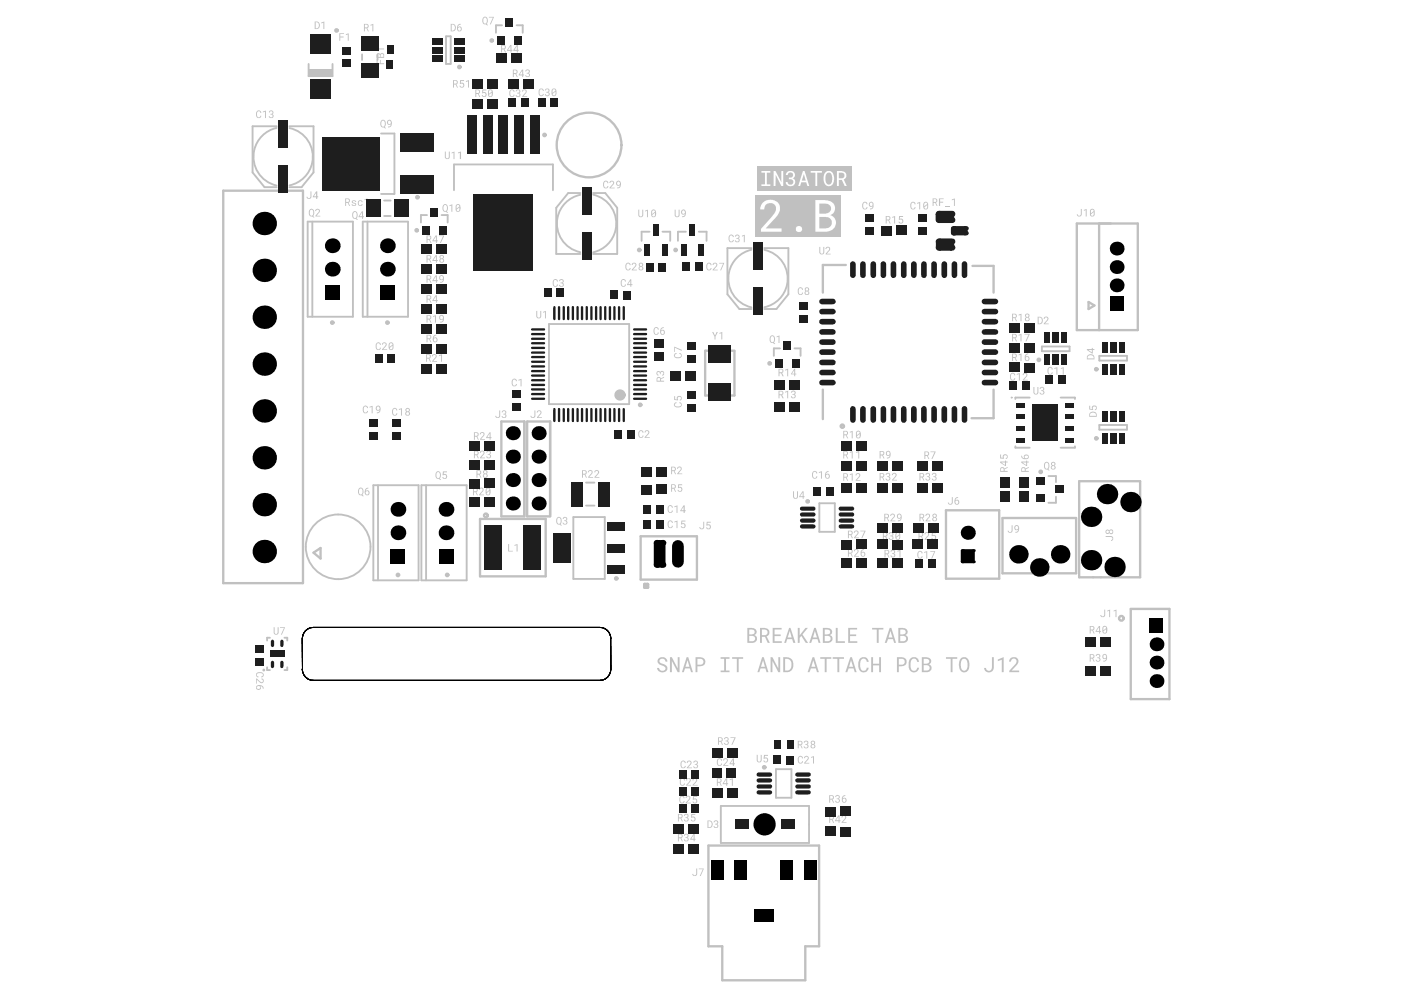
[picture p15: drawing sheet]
<svg xmlns="http://www.w3.org/2000/svg" width="297mm" height="210mm" viewBox="0 0 297 210" stroke-linecap="round" stroke-linejoin="round" font-family="sans-serif">
<path d="M64.8 133.7l1.1-.6 .6-.1h60.6a2.29 2.29 0 0 1 2.4 2.4v6.5a2.38 2.38 0 0 1-2.4 2.4h-60.6a2.29 2.29 0 0 1-2.4-2.4v-6.5l.3-1.2z" fill="none" stroke="#000" stroke-width=".21"/>
<g fill="none" stroke="#c0c0c0" stroke-width=".4">
<path d="M65.4 13.6v2.5h5.1v-2.5M76.8 11.5v1.2M80 11.5v1.2M94.6 7.7h1v5.9h-1zM106.4 5.4h-1.2v1.6M109.5 5.4h1.3v1.6M58.7 26.8h-5.2v9.8l2.6 3.1h2.6M61.4 26.8h5.1v9.8l-2.6 3.1h-2.5M80.8 28.3h2.8v12.8h-2.8M65.2 47h9.6v20.2h-9.6zM66.2 47v20.2M76.9 47h9.6v20.2h-9.6z"/>
<path d="M77.9 47v20.2M81.4 42.5h1.4M81.4 45.8h1.4M90.5 45.6h-1.3v1.6M93.6 45.6h1.3v1.6M96.3 40.3v-5.4h20.9v5.4M123.1 40.9h-2.6l-2.6 3.2v9.7h5.2M125.7 40.9h2.6l2.6 3.2v9.7h-5.2M137.7 49.1h-1.7v2M140.5 49.1h1.6v2M145.4 49.1h-1.7v2M148.2 49.1h1.6v2"/>
<path d="M159.3 52.6h-5.1v9.8l2.6 3.1h2.5M162 52.6h5.2v9.8l-2.6 3.1h-2.6M116.4 68.7h17v17h-17zM165.4 73.9h-1.3v1.6M168.4 73.9h1.3v1.6M220.9 73.5h5.9v1h-5.9zM233.1 75.5h5.8v.9h-5.8zM215.3 94.6v.3h3M218.3 84.3h-3v.3M224.9 84.3h3v.3M227.9 94.6v.3h-3M233.1 90.1h5.8v1h-5.8z"/>
<path d="M79.2 102.9h9.5v20.1h-9.5zM80.1 102.9v20.1M89.3 102.9h9.6v20.1h-9.6zM90.3 102.9v20.1M121.6 109.6h6.6v13.1h-6.6zM124.2 107.2h1.8M124.2 102.3h1.8M173.7 106.7h3.3v6.1h-3.3zM222.3 100.9h1.6v1.3M223.9 105.3v1.3h-1.6M57.2 135.2h-.6v.6M60.3 135.2h.6v.6"/>
<path d="M56.6 141.5v.6h.6M60.9 141.5v.6h-.6M152.8 170.9h18.7v7.8h-18.7zM164.5 163.1h3.3v6h-3.3z"/>
</g>
<g fill="none" stroke="#c0c0c0" stroke-width=".5">
<path d="M47.3 40.4h16.9v83.2h-16.9zM179.3 56.2h-4.8v5.8M206.2 56.4h4.5v5.6M228.3 47.4h12.9v22.6h-12.9zM233 47.4v22.6M155.7 74.4h-6.2v9.4h6.2v-9.4M230.8 64l1.2 .8-1.2 .7zM106.3 89.4h4.9v20.1h-4.9zM111.8 89.4h4.8v20.1h-4.8zM174.5 82.6v6.3M210.7 82.6v6.1h-4.7M66.5 117.2l1.5-1v2.2z"/>
<path d="M101.8 110h13.9v12.2h-13.9zM135.8 113.7h12v9.2h-12zM200.6 108.2h11.3v14.5h-11.3zM212.5 109.8h15.7v11.8h-15.7zM228.8 102h12.9v20.4h-12.9zM239.7 129.1h8.2v19.1h-8.2zM150.2 179.3h23.5v21.3h-3v7.2h-17.6v-7.2h-2.9z"/>
</g>
<path d="M65.4 14.7h5.1v1.4h-5.1z" fill-rule="evenodd" fill="#c0c0c0"/>
<g fill="#c0c0c0">
<path d="M105.9 87h.1v1.5l-.7 .1-.3-.3 .2-.1a.32 .32 0 0 0 .4 .3 .32 .32 0 0 0 .3-.4z"/>
<path d="M106.4 87.2a.47 .47 0 0 1 .8-.1 .47 .47 0 0 1-.1 .7 .5 .5 0 0 1 0 .9 .5 .5 0 0 1-.8-.5h.2a.31 .31 0 0 0 .4 .3 .31 .31 0 0 0 .3-.3 .31 .31 0 0 0-.4-.3h-.1l.1-.2a.29 .29 0 0 0 .4-.2 .29 .29 0 0 0-.3-.4 .29 .29 0 0 0-.3 .3h-.3z"/>
<path d="M113.3 87h.2l-.1 1.5-.6 .1-.3-.3 .2-.1a.32 .32 0 0 0 .3 .3 .32 .32 0 0 0 .3-.4z"/>
<path d="M113.9 87.2l.3-.2a.49 .49 0 0 1 .6 .4 .49 .49 0 0 1-.3 .6l-.4 .5h.8v.1h-1l.6-.8a.34 .34 0 0 0 0-.6 .34 .34 0 0 0-.5 .3h-.2z"/>
<path d="M117.3 59.4l.6-.2 .4 .3v.2h-.2a.37 .37 0 0 0-.5-.3 .37 .37 0 0 0-.2 .5v.3a.35 .35 0 0 0 .3 .5 .35 .35 0 0 0 .4-.4h.2v.2l-.3 .3h-.5l-.2-.2-.1-.9z"/>
<path d="M118.6 59.3l.6-.1a.42 .42 0 0 1 .3 .4 .42 .42 0 0 1-.2 .4l.2 .2v.4a.52 .52 0 0 1-.5 .2 .52 .52 0 0 1-.5-.4h.2a.31 .31 0 0 0 .4 .3 .31 .31 0 0 0 .2-.4 .31 .31 0 0 0-.3-.2h-.2l.2-.2a.29 .29 0 0 0 .3-.2 .29 .29 0 0 0-.3-.4 .29 .29 0 0 0-.3 .3h-.2z"/>
</g>
<path d="M136.7 123.9h.6v.6h-.6z" fill="none" stroke="#c0c0c0" stroke-width=".7"/>
<g fill="#c0c0c0">
<path d="M149.1 110.6h.2l-.1 1.5-.6 .1-.3-.3 .2-.1a.32 .32 0 0 0 .3 .3 .32 .32 0 0 0 .3-.4z"/>
<path d="M149.9 110.6h.8v.2h-.7v.4a.54 .54 0 0 1 .7 .3 .54 .54 0 0 1-.3 .7 .54 .54 0 0 1-.7-.4h.2a.33 .33 0 0 0 .5 .2 .33 .33 0 0 0 0-.5 .33 .33 0 0 0-.4 0l-.2-.1z"/>
<path d="M197.3 95.7h1.1l-.7 1.6h-.2l.6-1.4h-.8z"/>
<path d="M221.4 67.3l.4-.2a.51 .51 0 0 1 .5 .4 .51 .51 0 0 1-.3 .6l-.5 .5h.8v.1h-1l.6-.7a.33 .33 0 0 0 .1-.6 .33 .33 0 0 0-.5 .2h-.2z"/>
<path d="M66.9 44.5l.3-.2a.5 .5 0 0 1 .6 .3 .5 .5 0 0 1-.3 .7l-.4 .4h.8v.2h-1l.5-.7a.34 .34 0 0 0 .2-.6 .34 .34 0 0 0-.5 0l-.3 .2z"/>
<path d="M65.8 40.6h.2l-.1 1.4-.6 .2-.3-.4 .2-.1a.32 .32 0 0 0 .3 .3 .32 .32 0 0 0 .3-.3z"/>
<path d="M78.6 5.3l.6-.2v1.6h-.2v-1.4l-.4 .2z"/>
<path d="M108.6 80.5l.6-.2 .4 .3v.2h-.2a.37 .37 0 0 0-.5-.3 .37 .37 0 0 0-.2 .5v.3a.35 .35 0 0 0 .3 .5 .35 .35 0 0 0 .4-.4h.2v.2l-.3 .3h-.5l-.2-.2-.1-.9z"/>
<path d="M109.9 80.5l.7-.2v1.6h-.2v-1.3l-.5 .1z"/>
<path d="M154.7 165.2l.7-.2v1.6h-.2v-1.3l-.5 .1z"/>
<path d="M160.4 160.1h.2v1a.32 .32 0 0 0 .4 .4 .32 .32 0 0 0 .3-.4v-1h.2v1.2l-.3 .3h-.5l-.3-.3z"/>
<path d="M162 160.1h.8v.2h-.6l-.1 .3a.54 .54 0 0 1 .8 .3 .54 .54 0 0 1-.4 .8 .54 .54 0 0 1-.7-.5h.2a.34 .34 0 0 0 .5 .2 .34 .34 0 0 0 .1-.5 .34 .34 0 0 0-.5-.1h-.2z"/>
<path d="M168.1 104.2h.2v1.1a.32 .32 0 0 0 .4 .3 .32 .32 0 0 0 .3-.3v-1.1h.2v1.2l-.3 .4h-.5l-.3-.4z"/>
<path d="M212 96.4h.2v.6h.4a.52 .52 0 0 1 .3-.7 .52 .52 0 0 1 .7 .4 .52 .52 0 0 1-.4 .6v-.2a.35 .35 0 0 0 .1-.5 .35 .35 0 0 0-.5 0 .35 .35 0 0 0 .1 .5l-.1 .2-.8-.1z"/>
<path d="M54.4 142.7l.4-.2 .9 .2 .2 .5-.3 .4h-.2v-.2a.37 .37 0 0 0 .3-.5 .37 .37 0 0 0-.5-.2h-.3a.35 .35 0 0 0-.5 .3 .35 .35 0 0 0 .4 .4v.2l-.5-.2z"/>
<path d="M54.3 143.9l.7 .5a.34 .34 0 0 0 .6 .2 .34 .34 0 0 0-.1-.5l-.1-.2 .4 .1 .1 .4a.52 .52 0 0 1-.4 .5 .52 .52 0 0 1-.6-.3l-.5-.5v.9h-.1z"/>
<path d="M54.4 23.6l.6-.2 .4 .3v.2h-.2a.37 .37 0 0 0-.5-.3 .37 .37 0 0 0-.2 .5v.3a.35 .35 0 0 0 .3 .5 .35 .35 0 0 0 .4-.4h.2v.2l-.3 .3h-.5l-.2-.2-.1-.9z"/>
<path d="M55.7 23.6l.7-.2v1.6h-.2v-1.3l-.5 .1z"/>
<path d="M57 23.6h.1a.47 .47 0 0 1 .7-.1 .47 .47 0 0 1-.1 .7h.1a.5 .5 0 0 1-.1 .9 .5 .5 0 0 1-.7-.5h.2a.31 .31 0 0 0 .3 .3 .31 .31 0 0 0 .3-.3 .31 .31 0 0 0-.3-.3h-.2l.2-.2a.29 .29 0 0 0 .3-.2 .29 .29 0 0 0-.3-.3 .29 .29 0 0 0-.3 .2h-.2z"/>
<path d="M71.9 7.1h1v.1h-.8v.5h.7v.2h-.7v.7h-.2z"/>
<path d="M73.3 7.2l.6-.1v1.5h-.2v-1.3l-.4 .1z"/>
<path d="M83.3 86.7l.5-.2 .4 .3v.2h-.2a.37 .37 0 0 0-.4-.3 .37 .37 0 0 0-.3 .5v.3a.35 .35 0 0 0 .3 .5 .35 .35 0 0 0 .4-.4h.2v.2l-.3 .3h-.4l-.3-.2-.1-.9z"/>
<path d="M84.6 86.7l.6-.2v1.6h-.2v-1.3l-.4 .1z"/>
<path d="M91.6 75.3l.4-.2a.52 .52 0 0 1 .6 .3 .52 .52 0 0 1-.3 .7l-.4 .4h.8v.2h-1.1l.7-.9a.32 .32 0 0 0-.1-.5 .32 .32 0 0 0-.4 .3h-.2z"/>
<path d="M93.1 75.3l.6-.2v1.6h-.2v-1.3l-.4 .1z"/>
<path d="M101.6 103.6l.4-.2a.52 .52 0 0 1 .5 .4 .52 .52 0 0 1-.3 .6l-.4 .5h.8v.1h-1l.6-.9a.32 .32 0 0 0 0-.5 .32 .32 0 0 0-.5 .3h-.2z"/>
<path d="M101.8 95.8l.4-.3a.52 .52 0 0 1 .5 .4 .52 .52 0 0 1-.3 .6l-.4 .5h.8v.2h-1l.6-.9a.32 .32 0 0 0 0-.6 .32 .32 0 0 0-.5 .3h-.2z"/>
<path d="M103.2 95.7l.3-.2 .5 .2 .1 .3-.2 .3a.49 .49 0 0 1 0 .9 .49 .49 0 0 1-.8-.4h.2a.32 .32 0 0 0 .4 .2 .32 .32 0 0 0 .2-.3 .32 .32 0 0 0-.3-.3h-.2l.2-.1a.28 .28 0 0 0 .3-.3 .28 .28 0 0 0-.3-.3 .28 .28 0 0 0-.3 .3h-.2z"/>
<path d="M101.8 91.8l.4-.2a.52 .52 0 0 1 .5 .4 .52 .52 0 0 1-.3 .6l-.4 .5h.8v.1h-1l.6-.9a.32 .32 0 0 0 0-.5 .32 .32 0 0 0-.5 .3h-.2z"/>
<path d="M102.3 19h.8v.2h-.6l-.1 .4h.6l.1 .6a.52 .52 0 0 1-.5 .4 .52 .52 0 0 1-.5-.4h.2a.34 .34 0 0 0 .5 .1 .34 .34 0 0 0 .1-.5 .34 .34 0 0 0-.5 0h-.2z"/>
<path d="M103.7 3.6h1l-.6 1.6h-.2l.6-1.5h-.8z"/>
<path d="M114.3 19l.5-.2a.5 .5 0 0 1 .5 .5h-.2a.37 .37 0 0 0-.5-.4 .37 .37 0 0 0-.2 .6v.2a.36 .36 0 0 0 .2 .5 .36 .36 0 0 0 .5-.3l.2 .1-.3 .3a.57 .57 0 0 1-.6 0 .57 .57 0 0 1-.2-.6z"/>
<path d="M115.7 18.8h.1a.46 .46 0 0 1 .7 .1 .46 .46 0 0 1-.2 .7l.2 .2v.3l-.2 .2a.51 .51 0 0 1-.8-.3h.2a.31 .31 0 0 0 .4 .3 .31 .31 0 0 0 .3-.4 .31 .31 0 0 0-.4-.2h-.2v-.2h.2a.29 .29 0 0 0 .3-.3 .29 .29 0 0 0-.2-.3 .29 .29 0 0 0-.4 .3h-.2z"/>
<path d="M135.5 91.4l.5-.2 .4 .3v.2h-.2a.37 .37 0 0 0-.4-.3 .37 .37 0 0 0-.3 .5v.3a.35 .35 0 0 0 .3 .5 .35 .35 0 0 0 .4-.4h.2v.2l-.3 .3h-.4l-.3-.2-.1-.9z"/>
<path d="M136.8 91.4l.4-.2a.52 .52 0 0 1 .5 .4 .52 .52 0 0 1-.3 .6l-.5 .5h.9v.1h-1.1l.5-.7a.34 .34 0 0 0 .2-.5 .34 .34 0 0 0-.5 0l-.2 .1z"/>
<path d="M139.2 78.9l.2-.2a.35 .35 0 0 1 .6 .2 .49 .49 0 0 1 .8 0 .49 .49 0 0 1-.4 .8v-.2a.31 .31 0 0 0 .3-.4 .31 .31 0 0 0-.4-.2 .31 .31 0 0 0-.2 .3v.1l-.2-.1a.28 .28 0 0 0-.2-.3 .28 .28 0 0 0-.3 .2 .28 .28 0 0 0 .2 .3v.2l-.3-.1z"/>
<path d="M131.8 59.4l.5-.2 .4 .3v.2h-.2a.37 .37 0 0 0-.5-.3 .37 .37 0 0 0-.2 .5v.3a.35 .35 0 0 0 .3 .5 .35 .35 0 0 0 .4-.4h.2v.2l-.3 .3h-.4l-.3-.2-.1-.9z"/>
<path d="M132.7 55.9l.6-.2 .4 .3v.2h-.2a.37 .37 0 0 0-.5-.3 .37 .37 0 0 0-.2 .5v.3a.35 .35 0 0 0 .3 .5 .35 .35 0 0 0 .4-.4h.2v.2l-.3 .3h-.5l-.2-.2-.1-.9z"/>
<path d="M134 55.8l.4-.1a.52 .52 0 0 1 .5 .4 .52 .52 0 0 1-.3 .6l-.4 .5h.8v.1h-1.1l.6-.7a.34 .34 0 0 0 .2-.5 .34 .34 0 0 0-.6 0l-.2 .1z"/>
<path d="M128 38.5l.6-.2 .4 .3v.2h-.2a.37 .37 0 0 0-.5-.3 .37 .37 0 0 0-.2 .5v.3a.35 .35 0 0 0 .3 .5 .35 .35 0 0 0 .4-.4h.2v.2l-.3 .3h-.5l-.2-.2-.1-.9z"/>
<path d="M129.3 38.4l.4-.1a.52 .52 0 0 1 .5 .4 .52 .52 0 0 1-.3 .6l-.4 .5h.8v.1h-1.1l.6-.7a.34 .34 0 0 0 .2-.5 .34 .34 0 0 0-.6 0l-.2 .1z"/>
<path d="M151.4 174.1l.5-.1a.42 .42 0 0 1 .4 .3 .42 .42 0 0 1-.3 .5l.3 .1-.2 .6-.6 .1-.2-.3v-.1h.2a.31 .31 0 0 0 .3 .2 .31 .31 0 0 0 .3-.3 .31 .31 0 0 0-.4-.3h-.1l.1-.1a.29 .29 0 0 0 .4-.3 .29 .29 0 0 0-.3-.3 .29 .29 0 0 0-.3 .3h-.2z"/>
<path d="M143.8 102.7h.8v.2h-.6l-.1 .4h.6l.1 .6a.52 .52 0 0 1-.5 .4 .52 .52 0 0 1-.5-.4h.2a.34 .34 0 0 0 .5 .1 .34 .34 0 0 0 .1-.5 .34 .34 0 0 0-.5 0h-.2z"/>
<path d="M143.6 99.2l.4-.3a.52 .52 0 0 1 .5 .4 .52 .52 0 0 1-.3 .6l-.4 .5h.8v.1h-1l.6-.9a.32 .32 0 0 0 0-.5 .32 .32 0 0 0-.5 .3h-.2z"/>
<path d="M151 70.4h.2l.4 .8 .3-.8h.3l-.5 1v.6h-.2v-.6z"/>
<path d="M152.5 70.6l.6-.2v1.6h-.2v-1.4l-.4 .2z"/>
<path d="M149.9 55.9l.5-.2 .4 .3v.2h-.2a.37 .37 0 0 0-.4-.3 .37 .37 0 0 0-.2 .5v.3a.35 .35 0 0 0 .2 .5 .35 .35 0 0 0 .4-.4h.2v.2l-.3 .3h-.4l-.2-.2-.1-.9z"/>
<path d="M151.2 55.8l.4-.1a.52 .52 0 0 1 .5 .4 .52 .52 0 0 1-.3 .6l-.5 .5h.9v.1h-1.1l.5-.7a.34 .34 0 0 0 .3-.5 .34 .34 0 0 0-.6 0l-.2 .1z"/>
<path d="M152.5 55.7h1l-.6 1.6h-.2l.6-1.4h-.8z"/>
<path d="M166.5 83.1l.6-.2v1.5h-.2v-1.3l-.4 .2z"/>
<path d="M167.8 83l.2-.2 .5 .1 .2 .5-.3 .2 .3 .2a.51 .51 0 0 1-.4 .6 .51 .51 0 0 1-.6-.4h.2a.32 .32 0 0 0 .3 .3 .32 .32 0 0 0 .3-.3 .32 .32 0 0 0-.4-.3h-.1l.1-.1a.29 .29 0 0 0 .4-.3 .29 .29 0 0 0-.3-.3 .29 .29 0 0 0-.3 .3h-.2z"/>
<path d="M166.5 78.4l.6-.2v1.6h-.2v-1.4l-.4 .2z"/>
<path d="M164.7 71.3l.6-.2v1.6h-.2v-1.3l-.4 .1z"/>
<path d="M180.2 95.8l.6-.2v1.6h-.2v-1.3l-.4 .1z"/>
<path d="M181.5 95.8l.7-.2v1.6h-.2v-1.3l-.5 .1z"/>
<path d="M180.2 91.5l.6-.1v1.5h-.2v-1.3l-.4 .1z"/>
<path d="M183 43l.5-.2 .4 .3v.2h-.2a.37 .37 0 0 0-.5-.3 .37 .37 0 0 0-.2 .5v.3a.35 .35 0 0 0 .3 .5 .35 .35 0 0 0 .4-.4h.2v.2l-.3 .3h-.4l-.3-.2-.1-.9z"/>
<path d="M193.2 43l.5-.2 .4 .3v.2h-.2a.37 .37 0 0 0-.5-.3 .37 .37 0 0 0-.2 .5v.3a.35 .35 0 0 0 .3 .5 .35 .35 0 0 0 .4-.4h.2v.2l-.3 .3h-.4l-.3-.2-.1-.9z"/>
<path d="M194.4 43l.7-.2v1.6h-.2v-1.3l-.5 .1z"/>
<path d="M214.5 111.4h.2l-.1 1.4-.7 .2-.3-.4 .2-.1a.32 .32 0 0 0 .4 .3 .32 .32 0 0 0 .3-.3z"/>
<path d="M214.3 79.2l.5-.2 .4 .4v.2h-.2a.37 .37 0 0 0-.4-.4 .37 .37 0 0 0-.3 .6v.3a.35 .35 0 0 0 .3 .4 .35 .35 0 0 0 .4-.3h.2v.2l-.3 .3h-.4l-.3-.2-.1-1z"/>
<path d="M215.6 79.3l.6-.2v1.6h-.2v-1.4l-.4 .2z"/>
<path d="M216.9 79.3l.3-.2a.49 .49 0 0 1 .6 .3 .49 .49 0 0 1-.3 .6l-.4 .5h.8v.2h-1l.6-.9a.34 .34 0 0 0 0-.6 .34 .34 0 0 0-.5 .3h-.2z"/>
<path d="M216 75.2l.6-.2v1.5h-.2v-1.3l-.4 .2z"/>
<path d="M216 71l.6-.2v1.6h-.2v-1.4l-.4 .2z"/>
<path d="M217.2 70.8h1.1l-.7 1.6h-.2l.7-1.5h-.9z"/>
<path d="M216 66.7l.6-.2v1.6h-.2v-1.3l-.4 .1z"/>
<path d="M232.3 138.9l.6-.3a.41 .41 0 0 1 .4 .4 .41 .41 0 0 1-.3 .4 .49 .49 0 0 1 0 .9 .49 .49 0 0 1-.7-.4h.2a.31 .31 0 0 0 .3 .3 .31 .31 0 0 0 .3-.4 .31 .31 0 0 0-.3-.3h-.2l.2-.1a.28 .28 0 0 0 .3-.3 .28 .28 0 0 0-.3-.3 .28 .28 0 0 0-.3 .3h-.2z"/>
<path d="M230.9 86h.2v.7h.4a.53 .53 0 0 1 .3-.7 .53 .53 0 0 1 .7 .3 .53 .53 0 0 1-.4 .7v-.2a.33 .33 0 0 0 .2-.5 .33 .33 0 0 0-.5-.1 .33 .33 0 0 0-.1 .5v.2l-.8-.1z"/>
<path d="M58 133h.2v1.1a.32 .32 0 0 0 .3 .3 .32 .32 0 0 0 .4-.3v-1.1h.2v1.2l-.3 .4h-.5l-.3-.4z"/>
<path d="M59.4 133h1l-.6 1.6h-.2l.6-1.5h-.8z"/>
<path d="M74.6 42.7l.2-.2h.5l.2 .3h-.2a.21 .21 0 0 0-.2-.2 .21 .21 0 0 0-.2 .1 .21 .21 0 0 0 .1 .3 .38 .38 0 0 1 .4 .1 .38 .38 0 0 1 0 .5l-.6 .1-.3-.3 .2-.1a.26 .26 0 0 0 .4 .3 .26 .26 0 0 0 .1-.4h-.1a.45 .45 0 0 1-.5-.5z"/>
<path d="M76 42.6l.4-.1a.37 .37 0 0 1 .5 .4h-.2a.37 .37 0 0 0-.6-.2 .37 .37 0 0 0 0 .6 .28 .28 0 0 0 .3 .2 .28 .28 0 0 0 .3-.2h.2v.1l-.3 .3-.6-.1-.1-.3z"/>
<path d="M77.3 42.3l.6-.2v1.6h-.2v-1.4l-.4 .2z"/>
<path d="M68.1 4.8l.7-.2v1.6h-.2v-1.4l-.5 .2z"/>
<path d="M79.8 72.8l.5-.2 .4 .3v.2h-.2a.37 .37 0 0 0-.4-.3 .37 .37 0 0 0-.3 .5v.3a.35 .35 0 0 0 .3 .5 .35 .35 0 0 0 .4-.4h.2v.2l-.3 .3h-.4l-.3-.2-.1-.9z"/>
<path d="M81.1 72.7l.4-.1a.52 .52 0 0 1 .5 .4 .52 .52 0 0 1-.3 .6l-.5 .5h.9v.1h-1.1l.5-.7a.34 .34 0 0 0 .3-.6 .34 .34 0 0 0-.6 .1l-.2 .1z"/>
<path d="M79.8 12.6h.2v.8h.6v-.7h.1v.7h.7v.2h-1.6z"/>
<path d="M79.8 10.3h1.6v.2h-1.3l.2 .4h-.2z"/>
<path d="M97.5 17h.9v.2h-.7v.4h.6l.1 .6a.52 .52 0 0 1-.5 .4 .52 .52 0 0 1-.5-.4h.2a.34 .34 0 0 0 .5 .1 .34 .34 0 0 0 .1-.5 .34 .34 0 0 0-.6 0h-.1z"/>
<path d="M98.8 17.2l.6-.2v1.6h-.2v-1.4l-.4 .2z"/>
<path d="M113.7 65.9h.2v1.1a.32 .32 0 0 0 .3 .4 .32 .32 0 0 0 .4-.4v-1.1h.2v1.3l-.3 .3h-.5l-.3-.3z"/>
<path d="M115.1 66.1l.6-.2v1.6h-.2v-1.3l-.4 .1z"/>
<path d="M138.7 69.5l.6-.2 .4 .4v.2h-.2a.37 .37 0 0 0-.5-.4 .37 .37 0 0 0-.2 .6v.3a.35 .35 0 0 0 .3 .4 .35 .35 0 0 0 .4-.3h.2v.2l-.3 .3h-.5l-.2-.2-.1-1z"/>
<path d="M135.3 44.5h.2v1a.32 .32 0 0 0 .4 .4 .32 .32 0 0 0 .3-.4v-1h.2v1.2l-.3 .3h-.5l-.3-.3z"/>
<path d="M136.8 44.7l.6-.2v1.5h-.2v-1.3l-.4 .2z"/>
<path d="M147.6 184.1h.2l-.1 1.5-.6 .1-.3-.3 .2-.1a.32 .32 0 0 0 .3 .3 .32 .32 0 0 0 .3-.4z"/>
<path d="M148.2 184.1h1l-.6 1.6h-.2l.6-1.4h-.8z"/>
<path d="M145 177l.6-.3a.41 .41 0 0 1 .4 .4 .41 .41 0 0 1-.3 .4 .49 .49 0 0 1 0 .9 .49 .49 0 0 1-.7-.4h.2a.31 .31 0 0 0 .3 .3 .31 .31 0 0 0 .3-.4 .31 .31 0 0 0-.3-.3h-.2l.2-.1a.28 .28 0 0 0 .3-.3 .28 .28 0 0 0-.3-.3 .28 .28 0 0 0-.3 .3h-.2z"/>
<path d="M144.2 165.2l.2-.2a.55 .55 0 0 1 .8 .5h-.2a.37 .37 0 0 0-.4-.4 .37 .37 0 0 0-.3 .6v.4a.35 .35 0 0 0 .4 .4 .35 .35 0 0 0 .3-.4l.2 .1-.2 .4-.7-.1-.2-.3z"/>
<path d="M145.6 165.1l.1-.1a.52 .52 0 0 1 .7 .3 .52 .52 0 0 1-.2 .7l-.5 .4h.8v.2h-1l.6-.9a.31 .31 0 0 0 .2-.4 .31 .31 0 0 0-.4-.2 .31 .31 0 0 0-.2 .4h-.3z"/>
<path d="M146.9 165.2l.3-.2a.53 .53 0 0 1 .6 .3 .53 .53 0 0 1-.3 .7l-.4 .4h.8v.2h-1.1l.8-1a.3 .3 0 0 0-.2-.5 .3 .3 0 0 0-.4 .4h-.2z"/>
<path d="M145 172.8l.6-.3a.41 .41 0 0 1 .4 .4 .41 .41 0 0 1-.3 .4 .49 .49 0 0 1 0 .9 .49 .49 0 0 1-.7-.4h.2a.31 .31 0 0 0 .3 .2 .31 .31 0 0 0 .3-.3 .31 .31 0 0 0-.3-.3h-.2l.2-.1a.28 .28 0 0 0 .3-.3 .28 .28 0 0 0-.3-.3 .28 .28 0 0 0-.3 .3h-.2z"/>
<path d="M146.6 172.6h.8v.2h-.6v.4a.52 .52 0 0 1 .7 .3 .52 .52 0 0 1-.4 .6 .52 .52 0 0 1-.6-.3h.2a.34 .34 0 0 0 .4 .1 .34 .34 0 0 0 .2-.4 .34 .34 0 0 0-.5-.2l-.3 .1z"/>
<path d="M144.2 168.9l.5-.2 .4 .3v.2h-.2a.37 .37 0 0 0-.4-.3 .37 .37 0 0 0-.3 .5v.3a.35 .35 0 0 0 .3 .5 .35 .35 0 0 0 .4-.4h.2v.2l-.3 .3h-.4l-.3-.2-.1-.9z"/>
<path d="M145.5 168.8l.4-.1a.52 .52 0 0 1 .5 .4 .52 .52 0 0 1-.3 .6l-.5 .5h.9v.1h-1.1l.5-.7a.34 .34 0 0 0 .2-.5 .34 .34 0 0 0-.5 0l-.2 .1z"/>
<path d="M147 168.7h.8v.2h-.7v.4a.52 .52 0 0 1 .7 .3 .52 .52 0 0 1-.3 .7 .52 .52 0 0 1-.7-.4h.2a.33 .33 0 0 0 .5 .2 .33 .33 0 0 0 .1-.5 .33 .33 0 0 0-.5 0l-.2-.1z"/>
<path d="M152.1 160.9l.6-.2 .4 .4v.2h-.2a.37 .37 0 0 0-.5-.3 .37 .37 0 0 0-.2 .5v.3a.35 .35 0 0 0 .3 .4 .35 .35 0 0 0 .4-.3h.2v.2l-.3 .3h-.5l-.2-.2-.1-1z"/>
<path d="M153.4 160.9l.4-.2a.52 .52 0 0 1 .5 .5 .52 .52 0 0 1-.3 .5l-.4 .5h.8v.2h-1.1l.6-.8a.34 .34 0 0 0 .2-.5 .34 .34 0 0 0-.6 0l-.2 .1z"/>
<path d="M144.4 161.4l.6-.2 .4 .4v.2h-.2a.37 .37 0 0 0-.5-.3 .37 .37 0 0 0-.2 .5v.3a.35 .35 0 0 0 .3 .4 .35 .35 0 0 0 .4-.3h.2v.2l-.3 .3h-.5l-.2-.2-.1-1z"/>
<path d="M145.7 161.4l.4-.2a.52 .52 0 0 1 .5 .5 .52 .52 0 0 1-.3 .5l-.4 .5h.8v.2h-1.1l.6-.8a.34 .34 0 0 0 .2-.5 .34 .34 0 0 0-.6 0l-.2 .1z"/>
<path d="M147 161.5h.1a.47 .47 0 0 1 .7-.2 .47 .47 0 0 1-.1 .8h.1a.5 .5 0 0 1-.1 .8 .5 .5 0 0 1-.7-.4h.2a.31 .31 0 0 0 .3 .3 .31 .31 0 0 0 .3-.4 .31 .31 0 0 0-.3-.3h-.2l.2-.1a.29 .29 0 0 0 .3-.3 .29 .29 0 0 0-.3-.3 .29 .29 0 0 0-.3 .3h-.2z"/>
<path d="M153.5 156.5l.6-.2a.41 .41 0 0 1 .4 .3 .41 .41 0 0 1-.3 .5 .49 .49 0 0 1 0 .8 .49 .49 0 0 1-.7-.4h.2a.31 .31 0 0 0 .3 .3 .31 .31 0 0 0 .3-.3 .31 .31 0 0 0-.3-.3h-.2l.2-.2a.28 .28 0 0 0 .3-.2 .28 .28 0 0 0-.3-.3 .28 .28 0 0 0-.3 .2h-.2z"/>
<path d="M154.9 156.3h1.1l-.7 1.6h-.2l.6-1.4h-.8z"/>
<path d="M143 85.5l.2-.2h.2v.2a.37 .37 0 0 0-.3 .5 .37 .37 0 0 0 .5 .2h.3a.35 .35 0 0 0 .5-.3 .35 .35 0 0 0-.4-.4v-.2h.2l.3 .3v.4l-.5 .4-.9-.2-.2-.3z"/>
<path d="M142.9 84h.2v.6h.4a.53 .53 0 0 1 .3-.7 .53 .53 0 0 1 .7 .4 .53 .53 0 0 1-.4 .6v-.2a.33 .33 0 0 0 .2-.4 .33 .33 0 0 0-.5-.1 .33 .33 0 0 0-.1 .4v.3l-.8-.1z"/>
<path d="M143 75.1l.2-.2h.2v.2a.37 .37 0 0 0-.3 .4 .37 .37 0 0 0 .5 .3h.3a.35 .35 0 0 0 .5-.3 .35 .35 0 0 0-.4-.4v-.2h.2l.3 .3v.4l-.5 .4-.9-.2-.2-.3z"/>
<path d="M142.9 73.5l1.6 .7v.2l-1.4-.7v.9h-.2z"/>
<path d="M143 44.5h.2v1a.32 .32 0 0 0 .4 .4 .32 .32 0 0 0 .3-.4v-1h.2v1.2l-.3 .3h-.5l-.3-.3z"/>
<path d="M169.3 160.5l.5-.2 .4 .3v.2h-.2a.37 .37 0 0 0-.4-.3 .37 .37 0 0 0-.3 .5v.3a.35 .35 0 0 0 .3 .4 .35 .35 0 0 0 .4-.3h.2v.2l-.3 .3h-.4l-.3-.2-.1-1z"/>
<path d="M170.6 160.4l.4-.1a.52 .52 0 0 1 .5 .4 .52 .52 0 0 1-.3 .5l-.5 .5h.9v.2h-1.1l.5-.8a.34 .34 0 0 0 .2-.5 .34 .34 0 0 0-.5 0l-.2 .1z"/>
<path d="M172 160.5l.6-.2v1.6h-.2v-1.4l-.4 .2z"/>
<path d="M170.4 157.3l.6-.3a.41 .41 0 0 1 .4 .4 .41 .41 0 0 1-.3 .4 .49 .49 0 0 1 0 .9 .49 .49 0 0 1-.7-.4h.2a.31 .31 0 0 0 .3 .2 .31 .31 0 0 0 .3-.3 .31 .31 0 0 0-.3-.3h-.2l.2-.1a.28 .28 0 0 0 .3-.3 .28 .28 0 0 0-.3-.3 .28 .28 0 0 0-.3 .3h-.2z"/>
<path d="M169.3 61.1l.5-.2 .4 .3v.2h-.2a.37 .37 0 0 0-.4-.3 .37 .37 0 0 0-.3 .5v.3a.35 .35 0 0 0 .3 .5 .35 .35 0 0 0 .4-.4h.2v.2l-.3 .3h-.4l-.3-.2-.1-.9z"/>
<path d="M178.5 173l.1-.1a.52 .52 0 0 1 .8 .2 .52 .52 0 0 1-.3 .7l-.4 .5h.8v.2h-1.1l.7-.9a.34 .34 0 0 0 0-.6 .34 .34 0 0 0-.5 .3h-.2z"/>
<path d="M177.1 168.8l.5-.3a.41 .41 0 0 1 .4 .4 .41 .41 0 0 1-.2 .4 .49 .49 0 0 1 0 .9 .49 .49 0 0 1-.8-.4h.2a.31 .31 0 0 0 .4 .3 .31 .31 0 0 0 .3-.4 .31 .31 0 0 0-.4-.3h-.1l.1-.1a.28 .28 0 0 0 .4-.3 .28 .28 0 0 0-.3-.3 .28 .28 0 0 0-.3 .3h-.2z"/>
<path d="M181.1 112.7l.4-.2a.52 .52 0 0 1 .5 .4 .52 .52 0 0 1-.3 .6l-.4 .5h.8v.1h-1l.6-.9a.32 .32 0 0 0 0-.5 .32 .32 0 0 0-.5 .3h-.2z"/>
<path d="M182.4 112.5h1.1l-.7 1.6h-.2l.7-1.4h-.9z"/>
<path d="M181.1 116.6l.4-.2a.52 .52 0 0 1 .5 .4 .52 .52 0 0 1-.3 .6l-.4 .5h.8v.1h-1l.6-.9a.32 .32 0 0 0 0-.5 .32 .32 0 0 0-.5 .3h-.2z"/>
<path d="M180.2 100.5l.6-.2v1.6h-.2v-1.3l-.4 .1z"/>
<path d="M181.5 100.5l.1-.1a.52 .52 0 0 1 .8 .2 .52 .52 0 0 1-.3 .7l-.4 .5h.8v.1h-1.1l.7-.8a.34 .34 0 0 0 0-.6 .34 .34 0 0 0-.5 .3h-.2z"/>
<path d="M196 113.1l.4-.3a.52 .52 0 0 1 .6 .4 .52 .52 0 0 1-.3 .6l-.4 .5h.8v.2h-1.1l.7-.9a.32 .32 0 0 0-.1-.6 .32 .32 0 0 0-.4 .3h-.2z"/>
<path d="M197.6 112.9h.8v.2h-.6v.4a.52 .52 0 0 1 .7 .3 .52 .52 0 0 1-.4 .6 .52 .52 0 0 1-.6-.3h.2a.34 .34 0 0 0 .4 .1 .34 .34 0 0 0 .2-.4 .34 .34 0 0 0-.5-.2l-.3 .1z"/>
<path d="M194.6 117l.6-.2 .4 .3v.2h-.2a.37 .37 0 0 0-.5-.3 .37 .37 0 0 0-.2 .5v.3a.35 .35 0 0 0 .3 .5 .35 .35 0 0 0 .4-.4h.2v.2l-.3 .3h-.5l-.2-.2-.1-.9z"/>
<path d="M195.9 117l.7-.2v1.6h-.2v-1.3l-.5 .1z"/>
<path d="M197.2 116.8h1.1l-.7 1.6h-.2l.7-1.4h-.9z"/>
<path d="M201.8 105.4h.2l-.1 1.4-.6 .2-.3-.3 .2-.1a.32 .32 0 0 0 .3 .2 .32 .32 0 0 0 .3-.3z"/>
<path d="M196.2 100.5l.6-.3a.41 .41 0 0 1 .4 .4 .41 .41 0 0 1-.3 .4 .49 .49 0 0 1 0 .9 .49 .49 0 0 1-.7-.4h.2a.31 .31 0 0 0 .3 .3 .31 .31 0 0 0 .3-.4 .31 .31 0 0 0-.3-.3h-.2l.2-.1a.28 .28 0 0 0 .3-.3 .28 .28 0 0 0-.3-.3 .28 .28 0 0 0-.3 .3h-.2z"/>
<path d="M197.6 100.4l.3-.2 .6 .2 .1 .3-.3 .3a.49 .49 0 0 1 0 .9 .49 .49 0 0 1-.7-.4h.2a.32 .32 0 0 0 .3 .3 .32 .32 0 0 0 .3-.4 .32 .32 0 0 0-.4-.3h-.1l.1-.1a.28 .28 0 0 0 .3-.3 .28 .28 0 0 0-.2-.3 .28 .28 0 0 0-.3 .3h-.2z"/>
<path d="M196.2 109.1l.4-.2a.52 .52 0 0 1 .6 .4 .52 .52 0 0 1-.3 .6l-.4 .5h.8v.1h-1.1l.7-.9a.32 .32 0 0 0-.1-.5 .32 .32 0 0 0-.4 .3h-.2z"/>
<path d="M199.1 42.1h1v.1h-.8v.6h.7v.2h-.7v.7h-.2z"/>
<path d="M200.4 43.7h1v.1h-1z"/>
<path d="M201.8 42.3l.7-.2v1.6h-.2v-1.4l-.5 .2z"/>
<path d="M234.1 129.3h.2l-.1 1.4-.6 .1-.3-.3 .2-.1a.32 .32 0 0 0 .3 .3 .32 .32 0 0 0 .3-.4z"/>
<path d="M234.8 129.5l.6-.2v1.5h-.2v-1.3l-.4 .2z"/>
<path d="M236.1 129.5l.6-.2v1.5h-.2v-1.3l-.4 .2z"/>
<path d="M234.4 113.7l1.5 .1 .1 .6-.3 .3-.1-.2a.32 .32 0 0 0 .3-.3 .32 .32 0 0 0-.4-.3h-1.1z"/>
<path d="M229.2 44.3h.2l-.1 1.4-.7 .2-.3-.4h.2a.32 .32 0 0 0 .4 .2 .32 .32 0 0 0 .3-.3z"/>
<path d="M229.8 44.5l.6-.2v1.6h-.2v-1.3l-.4 .1z"/>
<path d="M119.3 109.8h.1a.45 .45 0 0 1 .7-.2 .45 .45 0 0 1-.1 .8 .5 .5 0 0 1 0 .8 .5 .5 0 0 1-.7-.4h.2a.31 .31 0 0 0 .3 .3 .31 .31 0 0 0 .3-.3 .31 .31 0 0 0-.3-.3h-.2l.2-.2a.29 .29 0 0 0 .3-.2 .29 .29 0 0 0-.3-.4 .29 .29 0 0 0-.3 .3h-.2z"/>
<path d="M222.2 78l.6-.2 .4 .3v.2h-.2a.37 .37 0 0 0-.5-.3 .37 .37 0 0 0-.2 .5v.3a.35 .35 0 0 0 .3 .5 .35 .35 0 0 0 .4-.4h.2v.2l-.3 .3h-.5l-.2-.2-.1-.9z"/>
<path d="M223.5 78l.7-.2v1.6h-.2v-1.3l-.5 .1z"/>
<path d="M224.9 78l.6-.2v1.6h-.2v-1.3l-.4 .1z"/>
<path d="M77.1 86.2l.5-.2 .4 .3v.2h-.2a.37 .37 0 0 0-.5-.3 .37 .37 0 0 0-.2 .5v.3a.35 .35 0 0 0 .3 .5 .35 .35 0 0 0 .4-.4h.2v.2l-.3 .3h-.4l-.3-.2-.1-.9z"/>
<path d="M78.4 86.2l.6-.2v1.6h-.2v-1.3l-.4 .1z"/>
<path d="M91.8 67l.6-.2v1.6h-.2v-1.3l-.4 .1z"/>
<path d="M95.3 43.5l.6-.2v1.6h-.2v-1.3l-.4 .1z"/>
<path d="M107.7 115.3h.2v1.5h.8v.1h-1z"/>
<path d="M109.1 115.5l.6-.2v1.6h-.2v-1.3l-.4 .1z"/>
<path d="M141.7 110.5l.5-.2 .4 .4v.2h-.2a.37 .37 0 0 0-.4-.4 .37 .37 0 0 0-.3 .6v.3a.35 .35 0 0 0 .3 .4 .35 .35 0 0 0 .4-.3h.2v.2l-.3 .3h-.4l-.3-.2-.1-1z"/>
<path d="M143 110.6l.6-.2v1.6h-.2v-1.4l-.4 .2z"/>
<path d="M144.5 110.4h.8v.2h-.7v.4a.54 .54 0 0 1 .8 .3 .54 .54 0 0 1-.4 .7 .54 .54 0 0 1-.7-.4h.2a.33 .33 0 0 0 .5 .1 .33 .33 0 0 0 .1-.5 .33 .33 0 0 0-.5 0h-.2z"/>
<path d="M141.7 107.3l.5-.2 .4 .3v.2h-.2a.37 .37 0 0 0-.4-.3 .37 .37 0 0 0-.3 .5v.3a.35 .35 0 0 0 .3 .5 .35 .35 0 0 0 .4-.4h.2v.2l-.3 .3h-.4l-.3-.2-.1-.9z"/>
<path d="M143 107.3l.6-.2v1.6h-.2v-1.3l-.4 .1z"/>
<path d="M124.7 99.9l.4-.3a.52 .52 0 0 1 .5 .4 .52 .52 0 0 1-.3 .6l-.4 .5h.8v.2h-1l.6-.9a.32 .32 0 0 0 0-.5 .32 .32 0 0 0-.5 .2h-.2z"/>
<path d="M126.1 99.8l.1-.1a.52 .52 0 0 1 .8 .2 .52 .52 0 0 1-.3 .7l-.4 .5h.8v.2h-1.1l.7-.9a.34 .34 0 0 0 0-.5 .34 .34 0 0 0-.5 .2h-.2z"/>
<path d="M108.1 19.1l.6-.2 .4 .4v.2h-.2a.37 .37 0 0 0-.5-.4 .37 .37 0 0 0-.2 .6v.3a.35 .35 0 0 0 .3 .4 .35 .35 0 0 0 .4-.3h.2v.2l-.3 .3h-.5l-.2-.2-.1-1z"/>
<path d="M109.4 19.1l.6-.1a.42 .42 0 0 1 .3 .3 .42 .42 0 0 1-.2 .5l.2 .1v.4a.52 .52 0 0 1-.5 .3 .52 .52 0 0 1-.5-.4h.2a.31 .31 0 0 0 .4 .2 .31 .31 0 0 0 .2-.3 .31 .31 0 0 0-.3-.3h-.2l.2-.1a.29 .29 0 0 0 .3-.3 .29 .29 0 0 0-.3-.3 .29 .29 0 0 0-.3 .3h-.2z"/>
<path d="M110.7 19.2l.4-.2a.49 .49 0 0 1 .6 .3 .49 .49 0 0 1-.3 .6l-.4 .5h.8v.2h-1.1l.7-.9a.34 .34 0 0 0 0-.6 .34 .34 0 0 0-.5 .3h-.2z"/>
<path d="M111.4 14.9l.3-.2 .6 .1 .1 .4-.3 .3a.49 .49 0 0 1 0 .8 .49 .49 0 0 1-.7-.4h.2a.32 .32 0 0 0 .3 .3 .32 .32 0 0 0 .3-.4 .32 .32 0 0 0-.4-.2h-.1l.1-.2a.28 .28 0 0 0 .3-.2 .28 .28 0 0 0-.2-.3 .28 .28 0 0 0-.3 .2h-.2z"/>
<path d="M219.1 82.1h.2v1.1a.32 .32 0 0 0 .3 .3 .32 .32 0 0 0 .4-.3v-1.1h.2v1.2l-.3 .4h-.5l-.3-.4z"/>
<path d="M220.5 82.3a.45 .45 0 0 1 .7-.2 .45 .45 0 0 1-.1 .7 .5 .5 0 0 1 .1 .9 .5 .5 0 0 1-.8-.4h.2a.31 .31 0 0 0 .3 .2 .31 .31 0 0 0 .3-.3 .31 .31 0 0 0-.3-.3h-.1l.1-.1a.29 .29 0 0 0 .3-.3 .29 .29 0 0 0-.2-.3 .29 .29 0 0 0-.3 .3h-.3z"/>
<path d="M93.9 99.9h.9v.2h-.7v.4a.54 .54 0 0 1 .7 .3 .54 .54 0 0 1-.4 .7 .54 .54 0 0 1-.6-.4h.2a.34 .34 0 0 0 .4 .2 .34 .34 0 0 0 .2-.5 .34 .34 0 0 0-.5-.1h-.3z"/>
<path d="M93.1 49.9h1.1l-.7 1.6h-.2l.6-1.4h-.8z"/>
<path d="M154.6 49.9l.6-.2 .4 .4v.2h-.2a.37 .37 0 0 0-.5-.4 .37 .37 0 0 0-.2 .6v.3a.35 .35 0 0 0 .3 .4 .35 .35 0 0 0 .4-.3h.2v.2l-.3 .3h-.5l-.2-.2-.1-1z"/>
<path d="M155.9 49.9l.6-.1a.42 .42 0 0 1 .3 .3 .42 .42 0 0 1-.2 .5l.2 .1v.4a.52 .52 0 0 1-.6 .3 .52 .52 0 0 1-.4-.4h.2a.31 .31 0 0 0 .4 .2 .31 .31 0 0 0 .2-.3 .31 .31 0 0 0-.3-.3h-.2l.2-.1a.29 .29 0 0 0 .3-.3 .29 .29 0 0 0-.3-.3 .29 .29 0 0 0-.3 .3h-.2z"/>
<path d="M157.3 50l.6-.2v1.6h-.2v-1.4l-.4 .2z"/>
<path d="M188.5 113l.3-.1a.44 .44 0 0 1 .6 .2 .44 .44 0 0 1-.2 .6 .48 .48 0 0 1-.1 .8 .48 .48 0 0 1-.7-.4h.2a.31 .31 0 0 0 .4 .2 .31 .31 0 0 0 .2-.3 .31 .31 0 0 0-.3-.3h-.2l.2-.1a.3 .3 0 0 0 .3-.3 .3 .3 0 0 0-.3-.3 .3 .3 0 0 0-.3 .3h-.2z"/>
<path d="M188.8 116.8l.6-.3a.41 .41 0 0 1 .4 .4 .41 .41 0 0 1-.3 .4 .49 .49 0 0 1 0 .9 .49 .49 0 0 1-.7-.4h.2a.31 .31 0 0 0 .3 .2 .31 .31 0 0 0 .3-.3 .31 .31 0 0 0-.3-.3h-.2l.2-.1a.28 .28 0 0 0 .3-.3 .28 .28 0 0 0-.3-.3 .28 .28 0 0 0-.3 .3h-.2z"/>
<path d="M190.3 116.8l.6-.2v1.6h-.2v-1.4l-.4 .2z"/>
<path d="M187.8 100.5l.5-.3a.41 .41 0 0 1 .4 .4 .41 .41 0 0 1-.2 .4 .49 .49 0 0 1 0 .9 .49 .49 0 0 1-.8-.4h.2a.31 .31 0 0 0 .4 .3 .31 .31 0 0 0 .2-.4 .31 .31 0 0 0-.3-.3h-.1l.1-.1a.28 .28 0 0 0 .3-.3 .28 .28 0 0 0-.2-.3 .28 .28 0 0 0-.3 .3h-.2z"/>
<path d="M189.2 100.4l.1-.1a.52 .52 0 0 1 .8 .2 .52 .52 0 0 1-.3 .7l-.4 .5h.8v.2h-1.1l.7-.9a.34 .34 0 0 0 0-.6 .34 .34 0 0 0-.5 .3h-.2z"/>
<path d="M188.8 109.1l.4-.2a.52 .52 0 0 1 .5 .4 .52 .52 0 0 1-.3 .6l-.4 .5h.8v.1h-1l.6-.9a.32 .32 0 0 0 0-.5 .32 .32 0 0 0-.5 .3h-.2z"/>
<path d="M172.3 100l.6-.2 .4 .4v.2h-.2a.37 .37 0 0 0-.5-.3 .37 .37 0 0 0-.2 .5v.3a.35 .35 0 0 0 .3 .4 .35 .35 0 0 0 .4-.3h.2v.2l-.3 .3h-.5l-.2-.2-.1-1z"/>
<path d="M173.6 100.1l.7-.2v1.6h-.2v-1.4l-.5 .2z"/>
<path d="M173.7 52.4h.2v1a.32 .32 0 0 0 .3 .4 .32 .32 0 0 0 .4-.4v-1h.2v1.2l-.3 .3h-.5l-.3-.3z"/>
<path d="M175.1 52.6l.3-.2a.5 .5 0 0 1 .6 .3 .5 .5 0 0 1-.3 .6l-.4 .5h.8v.1h-1l.5-.7a.34 .34 0 0 0 .2-.5 .34 .34 0 0 0-.5 0l-.3 .1z"/>
<path d="M189.2 46l.6-.2v1.6h-.2v-1.4l-.4 .2z"/>
<path d="M190.6 45.8h.9v.2h-.7v.4a.52 .52 0 0 1 .7 .3 .52 .52 0 0 1-.3 .7 .52 .52 0 0 1-.7-.4h.2a.34 .34 0 0 0 .5 .2 .34 .34 0 0 0 .1-.5 .34 .34 0 0 0-.4-.2l-.3 .1z"/>
<path d="M94.3 32.1h.2v1.1a.32 .32 0 0 0 .3 .4 .32 .32 0 0 0 .4-.4v-1.1h.2v1.3l-.3 .3h-.5l-.3-.3z"/>
<path d="M95.8 32.3l.6-.2v1.6h-.2v-1.3l-.4 .1z"/>
<path d="M97.1 32.3l.6-.2v1.6h-.2v-1.3l-.4 .1z"/>
<path d="M163.8 133.1h1.9v.4h-1.5v1h1.3v.4h-1.3v1.1h1.6v.3h-2z"/>
<path d="M169.1 133.1h.4v1.6l1.3-1.6h.5l-1.2 1.4 1.2 1.8h-.5l-.9-1.5-.4 .5v1h-.4z"/>
<path d="M177.2 133.1h.4v2.9h1.5v.3h-1.9z"/>
<path d="M179.8 133.1h1.9v.4h-1.5v1h1.3v.4h-1.3v1.1h1.6v.3h-2z"/>
<path d="M184.9 133.1h2.4v.4h-1v2.8h-.4v-2.8h-1z"/>
<path d="M139.5 139.7l.6-.4h.7l.5 .4 .2 .6h-.4l-.2-.5a.55 .55 0 0 0-.9 0 .55 .55 0 0 0 .2 .8l.8 .4a.86 .86 0 0 1 .4 1.1 .86 .86 0 0 1-1 .5l-.5-.1-.5-.5-.1-.4 .5 .1a.68 .68 0 0 0 .7 .5 .68 .68 0 0 0 .6-.6l-.3-.3-.6-.3a.9 .9 0 0 1-.7-1.3z"/>
<path d="M142 139.3h.4l1.3 2.4v-2.4h.4v3.2h-.4l-1.3-2.4v2.4h-.4z"/>
<path d="M152.8 139.3h1.9v.4h-.8v2.5h.8v.3h-1.9v-.3h.7v-2.5h-.7z"/>
<path d="M155.2 139.3h2.4v.4h-1v2.8h-.4v-2.8h-1z"/>
<path d="M163.4 139.3h.4l1.2 2.4v-2.4h.4v3.2h-.4l-1.2-2.4v2.4h-.4z"/>
<path d="M173.9 139.3h2.4v.4h-1v2.8h-.4v-2.8h-1z"/>
<path d="M176.6 139.3h2.3v.4h-1v2.8h-.4v-2.8h-.9z"/>
<path d="M182.3 139.7l.5-.4h.7l.4 .3 .3 .7h-.4v-.1a.72 .72 0 0 0-.9-.5 .72 .72 0 0 0-.5 .8v1a.67 .67 0 0 0 .6 .7 .67 .67 0 0 0 .8-.6h.4v.2l-.7 .7h-.8l-.5-.4-.2-.7v-.9z"/>
<path d="M184.7 139.3h.4v1.4h1.3v-1.4h.4v3.2h-.4v-1.4h-1.3v1.4h-.4z"/>
<path d="M192.9 139.7l.6-.4h.7l.4 .4 .2 .6h-.4v-.2a.72 .72 0 0 0-.9-.4 .72 .72 0 0 0-.4 .9v.9a.67 .67 0 0 0 .7 .7 .67 .67 0 0 0 .6-.6h.4l-.1 .4-.6 .5a1.18 1.18 0 0 1-1.4-1.3v-.8z"/>
<path d="M200.6 139.3h2.4v.4h-1v2.8h-.4v-2.8h-1z"/>
<path d="M210.3 139.3h.4l-.1 2.7-.5 .5h-.8l-.5-.3-.2-.6h.5a.62 .62 0 0 0 .6 .6 .62 .62 0 0 0 .6-.6z"/>
<path d="M211.6 139.8l1.2-.5v3.2h-.4v-2.6l-.8 .3z"/>
<path d="M214.1 139.7l.6-.4a.99 .99 0 0 1 1.2 .6 .99 .99 0 0 1-.5 1.3l-.9 1h1.6v.3h-2.1v-.3l1.4-1.7a.59 .59 0 0 0-.3-.8 .59 .59 0 0 0-.8 .6h-.4z"/>
<path d="M196 95.7h.4a.47 .47 0 0 1 .6 .4 .47 .47 0 0 1-.3 .5l.3 .7h-.2l-.3-.6h-.3v.6h-.2zM196.2 95.9v.6h.3a.3 .3 0 0 0 .3-.4 .3 .3 0 0 0-.4-.2z"/>
<path d="M220 67.2h.6l.4 .4v.8l-.3 .3h-.7zM220.2 67.3v1.3l.5-.1 .2-.5a.55 .55 0 0 0-.5-.7z"/>
<path d="M65.6 44.5h.1a.57 .57 0 0 1 .7-.1 .57 .57 0 0 1 .2 .6v.4l-.2 .4 .3 .2-.2 .1-.3-.2a.62 .62 0 0 1-.7-.7zM65.8 44.6l-.1 .8a.4 .4 0 0 0 .5 .3 .4 .4 0 0 0 .2-.5v-.2a.4 .4 0 0 0-.1-.5 .4 .4 0 0 0-.5 .1z"/>
<path d="M67 40.6h.3v1h.2v.2h-.2v.4h-.3v-.4h-.7zM67 40.8l-.5 .8h.5z"/>
<path d="M77.2 5.1h.4a.47 .47 0 0 1 .6 .3 .47 .47 0 0 1-.3 .6l.3 .7h-.2l-.3-.7h-.3v.7h-.2zM77.4 5.2v.6h.3a.3 .3 0 0 0 .3-.3 .3 .3 0 0 0-.4-.3z"/>
<path d="M80.8 25.6a.57 .57 0 0 1 .7-.1 .57 .57 0 0 1 .3 .6v.4l-.3 .4 .3 .3-.1 .1-.4-.3a.62 .62 0 0 1-.7-.7zM80.9 25.7l-.1 .8a.4 .4 0 0 0 .6 .4 .4 .4 0 0 0 .2-.6v-.2a.4 .4 0 0 0-.2-.5 .4 .4 0 0 0-.5 .1z"/>
<path d="M82.2 25.5a.63 .63 0 0 1 .8 .2 .63 .63 0 0 1 0 .8l-.2 .4-.5 .1v-.2l.5-.1 .1-.4-.1 .1a.54 .54 0 0 1-.7-.2 .54 .54 0 0 1 .1-.7zM82.2 26a.35 .35 0 0 0 .7 0 .35 .35 0 0 0-.7 0z"/>
<path d="M101 99.7h.5a.47 .47 0 0 1 .5 .3 .47 .47 0 0 1-.3 .6l.4 .7h-.2l-.3-.7h-.4v.7h-.2zM101.2 99.8v.6h.3a.3 .3 0 0 0 .3-.3 .3 .3 0 0 0-.3-.3z"/>
<path d="M102.5 99.8l.4-.2a.44 .44 0 0 1 .5 .4 .44 .44 0 0 1-.3 .5h.1a.45 .45 0 0 1-.1 .7 .45 .45 0 0 1-.6-.1 .45 .45 0 0 1 .2-.7l-.3-.2zM102.6 100.9a.3 .3 0 0 0 .6 0 .3 .3 0 0 0-.6 0zM102.6 100.1a.3 .3 0 0 0 .6 0 .3 .3 0 0 0-.6 0z"/>
<path d="M152 165h.4a.47 .47 0 0 1 .6 .4 .47 .47 0 0 1-.3 .5l.3 .7h-.2l-.3-.6h-.3v.6h-.2zM152.2 165.2v.6h.3a.3 .3 0 0 0 .3-.4 .3 .3 0 0 0-.4-.2z"/>
<path d="M153.9 165h.3v1.1h.2v.2h-.2v.3h-.2v-.3h-.8zM153.9 165.3l-.5 .8h.6z"/>
<path d="M170.1 104.2h.3v1h.2v.2h-.2v.4h-.2v-.4h-.8zM170.1 104.5l-.5 .7h.6z"/>
<path d="M212.1 99.2l.2-.1a.46 .46 0 0 1 .6 .2l.7-.3v.2l-.6 .3v.3h.6v.2h-1.6zM212.2 99.3v.5h.6v-.3a.31 .31 0 0 0-.2-.3 .31 .31 0 0 0-.4 .1z"/>
<path d="M212 97.9h1.1v-.2h.2v.2h.3v.2h-.3v.7h-.2l-1.1-.7zM212.3 98.1l.8 .5v-.5z"/>
<path d="M216.6 99.2l.2-.1a.46 .46 0 0 1 .6 .2l.7-.3v.2l-.6 .3v.3h.6v.2h-1.6zM216.7 99.3v.5h.6v-.3a.31 .31 0 0 0-.2-.3 .31 .31 0 0 0-.4 .1z"/>
<path d="M216.5 97.9h1.1v-.2h.2v.2h.3v.2h-.3v.7h-.2l-1.1-.7zM216.8 98.1l.8 .5v-.5z"/>
<path d="M216.5 96.6h.2l.2 .5h.3a.53 .53 0 0 1 .4-.7 .53 .53 0 0 1 .6 .6 .53 .53 0 0 1-.8 .4l-.5-.1a.52 .52 0 0 1-.4-.7zM217.2 96.8a.35 .35 0 0 0 .7 0 .35 .35 0 0 0-.7 0z"/>
<path d="M54.3 145.5l.4-.3 .7 .1 .4 .2 .1 .5h-.2l-.3-.5-.2-.1 .1 .1a.54 .54 0 0 1-.5 .8 .54 .54 0 0 1-.5-.8zM54.5 145.8a.35 .35 0 0 0 .7 0 .35 .35 0 0 0-.7 0z"/>
<path d="M86 86.7h.1a.46 .46 0 0 1 .7-.1 .46 .46 0 0 1-.1 .7l.1 .1a.44 .44 0 0 1-.1 .6 .44 .44 0 0 1-.6 0 .44 .44 0 0 1 .1-.7l-.2-.2zM86.1 87.7a.3 .3 0 0 0 .6 0 .3 .3 0 0 0-.6 0zM86.1 86.9a.3 .3 0 0 0 .6 0 .3 .3 0 0 0-.6 0z"/>
<path d="M90.3 75.1h.5a.47 .47 0 0 1 .5 .3 .47 .47 0 0 1-.3 .6l.4 .7h-.2l-.3-.6h-.4v.6h-.2zM90.5 75.3v.6h.3a.3 .3 0 0 0 .3-.4 .3 .3 0 0 0-.3-.2z"/>
<path d="M90.4 71h.5a.46 .46 0 0 1 .5 .3 .46 .46 0 0 1-.3 .6l.4 .7h-.2l-.3-.7h-.4v.7h-.2zM90.6 71.1v.6h.3a.3 .3 0 0 0 .3-.3 .3 .3 0 0 0-.3-.3z"/>
<path d="M92 71.1l.5-.1v.1a.5 .5 0 0 0-.5 .6l.1-.1a.53 .53 0 0 1 .6 .5 .53 .53 0 0 1-.6 .5 .53 .53 0 0 1-.4-.7zM91.9 72a.35 .35 0 0 0 .7 0 .35 .35 0 0 0-.7 0z"/>
<path d="M90.4 62.6h.5a.46 .46 0 0 1 .5 .3 .46 .46 0 0 1-.3 .6l.4 .7h-.2l-.3-.7h-.4v.7h-.2zM90.6 62.7v.6h.3a.3 .3 0 0 0 .3-.3 .3 .3 0 0 0-.3-.3z"/>
<path d="M92.4 62.6h.2v1h.2v.2h-.2v.4h-.2v-.4h-.7zM92.4 62.9l-.5 .7h.5z"/>
<path d="M100.3 103.4h.4a.47 .47 0 0 1 .6 .4 .47 .47 0 0 1-.3 .5l.3 .7h-.2l-.3-.6h-.3v.6h-.2zM100.5 103.6v.6h.3a.3 .3 0 0 0 .3-.4 .3 .3 0 0 0-.4-.2z"/>
<path d="M103.1 103.6a.54 .54 0 0 1 .6-.2 .54 .54 0 0 1 .3 .6v.5a.5 .5 0 0 1-.6 .5 .5 .5 0 0 1-.4-.6zM103.2 103.7v.7l.6-.5-.2-.3zM103.2 104.6a.31 .31 0 0 0 .3 .3 .31 .31 0 0 0 .3-.4v-.4z"/>
<path d="M100.5 95.6h.4a.47 .47 0 0 1 .6 .3 .47 .47 0 0 1-.3 .6l.3 .7h-.2l-.3-.7h-.3v.7h-.2zM100.7 95.7v.6h.3a.3 .3 0 0 0 .3-.3 .3 .3 0 0 0-.4-.3z"/>
<path d="M100.5 91.6h.4a.47 .47 0 0 1 .6 .4 .47 .47 0 0 1-.3 .5l.3 .7h-.2l-.3-.6h-.3v.6h-.2zM100.7 91.8v.6h.3a.3 .3 0 0 0 .3-.3 .3 .3 0 0 0-.4-.3z"/>
<path d="M103.8 91.6h.2v1.1h.2v.2h-.2v.3h-.2v-.3h-.7zM103.8 91.9l-.5 .8h.5z"/>
<path d="M100.8 19h.4a.47 .47 0 0 1 .6 .3 .47 .47 0 0 1-.3 .6l.3 .7h-.2l-.3-.7h-.3v.7h-.2zM101 19.1v.6h.3a.3 .3 0 0 0 .3-.3 .3 .3 0 0 0-.4-.3z"/>
<path d="M103.6 19.1a.54 .54 0 0 1 .6-.1 .54 .54 0 0 1 .3 .6v.5a.5 .5 0 0 1-.6 .5 .5 .5 0 0 1-.4-.6zM103.7 19.2v.7l.6-.5-.2-.3zM103.7 20.1a.31 .31 0 0 0 .3 .3 .31 .31 0 0 0 .3-.4v-.4z"/>
<path d="M102.4 3.7h.1a.57 .57 0 0 1 .6-.1 .57 .57 0 0 1 .3 .7v.4l-.2 .4 .3 .2-.2 .1-.3-.2a.62 .62 0 0 1-.7-.8zM102.6 3.8l-.1 .9a.4 .4 0 0 0 .5 .3 .4 .4 0 0 0 .2-.6v-.1a.4 .4 0 0 0-.1-.5 .4 .4 0 0 0-.5 0z"/>
<path d="M117.1 18.9l.6-.1 .2 .2 .1 1-.3 .4h-.4l-.3-.3-.1-.9zM117.2 19l-.1 .7 .7-.5-.2-.3zM117.1 19.9a.33 .33 0 0 0 .4 .3 .33 .33 0 0 0 .3-.4v-.4z"/>
<path d="M139.3 80.1l.2-.2a.46 .46 0 0 1 .6 .3l.7-.3v.2l-.6 .3v.3h.6v.2h-1.6zM139.4 80.2v.5h.6v-.3a.31 .31 0 0 0-.2-.3 .31 .31 0 0 0-.4 .1z"/>
<path d="M133.6 59.2h.2v1.1h.3v.2h-.3v.3h-.2v-.3h-.7zM133.6 59.5l-.5 .8h.5z"/>
<path d="M135.4 55.9h.1a.46 .46 0 0 1 .8-.1 .46 .46 0 0 1-.2 .7l.1 .1a.44 .44 0 0 1 0 .6 .44 .44 0 0 1-.6 0 .44 .44 0 0 1 0-.7l-.2-.2zM135.6 56.9a.3 .3 0 0 0 .6 0 .3 .3 0 0 0-.6 0zM135.6 56.1a.3 .3 0 0 0 .6 0 .3 .3 0 0 0-.6 0z"/>
<path d="M130.8 38.4h.1a.67 .67 0 0 1 .7 .3 .67 .67 0 0 1 0 .8l-.2 .3-.5 .1v-.2l.5-.1 .1-.4-.2 .1a.52 .52 0 0 1-.7-.2 .52 .52 0 0 1 .2-.7zM130.8 38.9a.35 .35 0 0 0 .7 0 .35 .35 0 0 0-.7 0z"/>
<path d="M150 174h.6l.4 .4v.8l-.3 .3-.7 .1zM150.2 174.1v1.3l.5-.1 .2-.5a.55 .55 0 0 0-.6-.7z"/>
<path d="M142.3 102.7h.4a.47 .47 0 0 1 .6 .3 .47 .47 0 0 1-.3 .6l.3 .7h-.2l-.3-.7h-.3v.7h-.2zM142.5 102.8v.6h.3a.3 .3 0 0 0 .3-.3 .3 .3 0 0 0-.4-.3z"/>
<path d="M142.3 99h.4a.47 .47 0 0 1 .6 .3 .47 .47 0 0 1-.3 .5l.3 .7h-.2l-.3-.6h-.3v.6h-.2zM142.5 99.1v.6h.3a.3 .3 0 0 0 .3-.3 .3 .3 0 0 0-.4-.3z"/>
<path d="M165.1 82.9h.7a.47 .47 0 0 1 .3 .4 .47 .47 0 0 1-.3 .5l.4 .6h-.3l-.3-.6h-.3v.6h-.2zM165.3 83v.6h.3a.3 .3 0 0 0 .3-.3 .3 .3 0 0 0-.3-.3z"/>
<path d="M165.1 78.2h.7a.47 .47 0 0 1 .3 .4 .47 .47 0 0 1-.3 .5l.4 .7h-.3l-.3-.7h-.3v.7h-.2zM165.3 78.3v.6h.3a.3 .3 0 0 0 .3-.3 .3 .3 0 0 0-.3-.3z"/>
<path d="M168.4 78.2h.2v1h.2v.2h-.2v.4h-.2v-.4h-.7zM168.4 78.4l-.5 .8h.5z"/>
<path d="M163.3 71.3h.1a.57 .57 0 0 1 .7-.1 .57 .57 0 0 1 .2 .6v.4l-.2 .4 .3 .3-.2 .1-.3-.3a.62 .62 0 0 1-.7-.7zM163.5 71.4l-.1 .8a.4 .4 0 0 0 .5 .4 .4 .4 0 0 0 .2-.6v-.2a.4 .4 0 0 0-.1-.5 .4 .4 0 0 0-.5 .1z"/>
<path d="M178.8 95.6h.4a.47 .47 0 0 1 .6 .4 .47 .47 0 0 1-.3 .5l.3 .7h-.2l-.3-.6h-.3v.6h-.2zM179 95.8v.6h.3a.3 .3 0 0 0 .3-.4 .3 .3 0 0 0-.4-.2z"/>
<path d="M186.5 95.6h.4a.47 .47 0 0 1 .6 .4 .47 .47 0 0 1-.3 .5l.3 .7h-.2l-.3-.6h-.3v.6h-.2zM186.7 95.8v.6h.3a.3 .3 0 0 0 .3-.4 .3 .3 0 0 0-.4-.2z"/>
<path d="M187.9 95.7l.3-.1 .5 .1 .1 .4v.5a.68 .68 0 0 1-.8 .6v-.2l.5-.1 .1-.4-.1 .1a.52 .52 0 0 1-.7-.2 .52 .52 0 0 1 .1-.7zM188 95.9a.36 .36 0 0 0 .2 .6 .36 .36 0 0 0 .5-.3 .36 .36 0 0 0-.4-.4z"/>
<path d="M178.8 91.4h.4a.47 .47 0 0 1 .6 .3 .47 .47 0 0 1-.3 .5l.3 .7h-.2l-.3-.6h-.3v.6h-.2zM179 91.5v.6h.3a.3 .3 0 0 0 .3-.3 .3 .3 0 0 0-.4-.3z"/>
<path d="M181.6 91.5a.54 .54 0 0 1 .6-.1 .54 .54 0 0 1 .3 .5v.5a.5 .5 0 0 1-.6 .5 .5 .5 0 0 1-.4-.6zM181.7 91.6v.7l.6-.5-.2-.3zM181.7 92.5a.31 .31 0 0 0 .3 .3 .31 .31 0 0 0 .3-.4v-.4z"/>
<path d="M184.4 42.9a.61 .61 0 0 1 .7 .1 .61 .61 0 0 1 .1 .8v.3l-.3 .3h-.4v-.2a.45 .45 0 0 0 .5-.5l-.2 .2a.54 .54 0 0 1-.6-.3 .54 .54 0 0 1 .2-.7zM184.5 43.1v.1a.33 .33 0 0 0 .1 .4 .33 .33 0 0 0 .5-.1 .33 .33 0 0 0-.2-.5z"/>
<path d="M195.9 42.9h.1a.51 .51 0 0 1 .6 0 .51 .51 0 0 1 .2 .5l-.1 .7a.51 .51 0 0 1-.6 .3 .51 .51 0 0 1-.4-.6zM196 43.1l-.1 .7 .7-.5a.31 .31 0 0 0-.2-.4 .31 .31 0 0 0-.4 .2zM196 44a.31 .31 0 0 0 .3 .3 .31 .31 0 0 0 .3-.4v-.4z"/>
<path d="M215.2 111.5l.1-.1a.67 .67 0 0 1 .7 .3 .67 .67 0 0 1 0 .8l-.2 .4-.5 .1v-.2l.5-.2 .1-.3-.2 .1a.52 .52 0 0 1-.6-.3 .52 .52 0 0 1 .1-.6zM215.2 111.9a.35 .35 0 0 0 .7 0 .35 .35 0 0 0-.7 0z"/>
<path d="M214.6 75h.4a.47 .47 0 0 1 .6 .3 .47 .47 0 0 1-.3 .6l.3 .6h-.2l-.3-.6h-.3v.6h-.2zM214.8 75.1v.6h.3a.3 .3 0 0 0 .3-.3 .3 .3 0 0 0-.4-.3z"/>
<path d="M217.4 75.2l.2-.2h.4v.1l-.4 .2-.1 .3a.53 .53 0 0 1 .8 .4 .53 .53 0 0 1-.6 .6 .53 .53 0 0 1-.4-.7zM217.4 76a.35 .35 0 0 0 .7 0 .35 .35 0 0 0-.7 0z"/>
<path d="M214.6 70.8h.4a.47 .47 0 0 1 .6 .3 .47 .47 0 0 1-.3 .6l.3 .7h-.2l-.3-.7h-.3v.7h-.2zM214.8 70.9v.6h.3a.3 .3 0 0 0 .3-.3 .3 .3 0 0 0-.4-.3z"/>
<path d="M214.6 66.5h.4a.47 .47 0 0 1 .6 .3 .47 .47 0 0 1-.3 .6l.3 .7h-.2l-.3-.6h-.3v.6h-.2zM214.8 66.7v.6h.3a.3 .3 0 0 0 .3-.4 .3 .3 0 0 0-.4-.2z"/>
<path d="M217.4 66.7a.44 .44 0 0 1 .7-.1 .44 .44 0 0 1-.1 .7h.1a.46 .46 0 0 1 .1 .7 .46 .46 0 0 1-.7 0 .46 .46 0 0 1 .1-.7l-.3-.3zM217.5 67.7a.32 .32 0 0 0 .6 0 .32 .32 0 0 0-.6 0zM217.5 66.9a.3 .3 0 0 0 .6 0 .3 .3 0 0 0-.6 0z"/>
<path d="M231 138.7h.5a.47 .47 0 0 1 .5 .3 .47 .47 0 0 1-.3 .6l.4 .7h-.2l-.3-.7h-.4v.7h-.2zM231.2 138.8v.6h.3a.3 .3 0 0 0 .3-.3 .3 .3 0 0 0-.3-.3z"/>
<path d="M233.8 138.8l.5-.2 .4 .5-.1 .9-.4 .3h-.3v-.2a.51 .51 0 0 0 .6-.5l-.1 .1a.56 .56 0 0 1-.7-.2 .56 .56 0 0 1 .1-.7zM233.8 139.3a.35 .35 0 0 0 .7 0 .35 .35 0 0 0-.7 0z"/>
<path d="M231 87.6l.5-.3 .7 .1 .3 .4v.6h-1.6zM231.1 87.7v.5h1.3l-.2-.6-.6-.1z"/>
<path d="M73.2 42.1h.4a.47 .47 0 0 1 .6 .3 .47 .47 0 0 1-.3 .6l.3 .7h-.2l-.3-.7h-.3v.7h-.2zM73.4 42.2v.6h.3a.3 .3 0 0 0 .3-.3 .3 .3 0 0 0-.4-.3z"/>
<path d="M74.8 45h.1a.57 .57 0 0 1 .7-.1 .57 .57 0 0 1 .2 .6v.4l-.2 .4 .3 .2-.2 .1-.3-.2a.62 .62 0 0 1-.7-.8zM75 45.1l-.1 .8a.4 .4 0 0 0 .5 .3 .4 .4 0 0 0 .2-.6v-.1a.4 .4 0 0 0-.1-.5 .4 .4 0 0 0-.5 .1z"/>
<path d="M76.7 44.8h.3v1h.2v.2h-.2v.4h-.2v-.4h-.8zM76.7 45.1l-.5 .7h.6z"/>
<path d="M66.7 4.6h.6l.5 .4v.8l-.4 .3-.7 .1zM66.9 4.7v1.3l.5-.1 .2-.5a.55 .55 0 0 0-.5-.7z"/>
<path d="M82.5 72.7h.1a.51 .51 0 0 1 .6 0 .51 .51 0 0 1 .2 .5v.7a.51 .51 0 0 1-.6 .3 .51 .51 0 0 1-.4-.6zM82.6 72.9v.7l.6-.5a.31 .31 0 0 0-.2-.4 .31 .31 0 0 0-.4 .2zM82.6 73.8a.31 .31 0 0 0 .4 .3 .31 .31 0 0 0 .2-.4v-.4z"/>
<path d="M79.9 11.4l.5-.1 .2 .2 .3-.2a.41 .41 0 0 1 .4 0 .41 .41 0 0 1 .1 .5v.5h-1.6zM80.7 11.6v.5h.6v-.3a.29 .29 0 0 0-.2-.4 .29 .29 0 0 0-.4 .2zM80.1 11.5l-.1 .6h.5v-.5z"/>
<path d="M96.1 17h.4a.47 .47 0 0 1 .5 .3 .47 .47 0 0 1-.2 .6l.3 .7h-.2l-.3-.7h-.3v.7h-.2zM96.3 17.1v.6h.3a.3 .3 0 0 0 .3-.3 .3 .3 0 0 0-.4-.3z"/>
<path d="M95.6 5.1h.6l.4 .4v.8l-.3 .3-.7 .1zM95.8 5.2v1.3l.5-.1 .2-.5a.55 .55 0 0 0-.6-.7z"/>
<path d="M97.1 5.3l.3-.2h.3v.1a.51 .51 0 0 0-.6 .5h.1a.53 .53 0 0 1 .7 .5 .53 .53 0 0 1-.6 .5 .53 .53 0 0 1-.4-.7zM97.1 6.1a.35 .35 0 0 0 .7 0 .35 .35 0 0 0-.7 0z"/>
<path d="M140.1 69.6l.4-.2h.3l-.2 .2a.37 .37 0 0 0-.4 .5l.1-.1a.53 .53 0 0 1 .7 .5 .53 .53 0 0 1-.7 .5 .53 .53 0 0 1-.3-.7zM140.1 70.4a.35 .35 0 0 0 .7 0 .35 .35 0 0 0-.7 0z"/>
<path d="M138.1 44.7a.56 .56 0 0 1 .7-.2 .56 .56 0 0 1 .3 .6v.4a.53 .53 0 0 1-.5 .5 .53 .53 0 0 1-.5-.5zM138.3 44.8v.6l.6-.5a.32 .32 0 0 0-.3-.3 .32 .32 0 0 0-.3 .2zM138.3 45.6a.31 .31 0 0 0 .3 .3 .31 .31 0 0 0 .3-.4v-.4z"/>
<path d="M143.7 176.8h.5a.47 .47 0 0 1 .5 .3 .47 .47 0 0 1-.3 .6l.4 .7h-.2l-.3-.7h-.4v.7h-.2zM143.9 176.9v.6h.3a.3 .3 0 0 0 .3-.3 .3 .3 0 0 0-.3-.3z"/>
<path d="M147.1 176.8h.2v1h.2v.2h-.2v.4h-.2v-.4h-.8zM147 177.1l-.4 .7h.5z"/>
<path d="M143.7 172.6h.5a.47 .47 0 0 1 .5 .3 .47 .47 0 0 1-.3 .6l.4 .7h-.2l-.3-.7h-.4v.7h-.2zM143.9 172.7v.6h.3a.3 .3 0 0 0 .3-.3 .3 .3 0 0 0-.3-.3z"/>
<path d="M155.4 160.8h.2v1h.2v.2h-.2v.4h-.2v-.4h-.7zM155.4 161l-.5 .8h.5z"/>
<path d="M152.2 156.3h.5a.47 .47 0 0 1 .5 .4 .47 .47 0 0 1-.3 .5l.4 .7h-.2l-.3-.6h-.4v.6h-.2zM152.4 156.5v.6h.3a.3 .3 0 0 0 .3-.4 .3 .3 0 0 0-.3-.2z"/>
<path d="M144.5 44.6h.1a.63 .63 0 0 1 .8 .1 .63 .63 0 0 1 0 .8l-.3 .4-.5 .1v-.2l.5-.1 .1-.3-.1 .1a.54 .54 0 0 1-.7-.2 .54 .54 0 0 1 .1-.7zM144.6 45a.34 .34 0 0 0 .6 0 .34 .34 0 0 0-.6 0z"/>
<path d="M169.1 157.1h.5a.47 .47 0 0 1 .5 .3 .47 .47 0 0 1-.3 .6l.4 .7h-.2l-.3-.7h-.4v.7h-.2zM169.3 157.2v.6h.3a.3 .3 0 0 0 .3-.3 .3 .3 0 0 0-.3-.3z"/>
<path d="M171.9 157.2h.1a.44 .44 0 0 1 .7-.1 .44 .44 0 0 1-.1 .7 .46 .46 0 0 1 .1 .7 .46 .46 0 0 1-.7 0 .46 .46 0 0 1 .1-.7l-.2-.2zM172 158.2a.35 .35 0 0 0 .7 0 .35 .35 0 0 0-.7 0zM172.1 157.5a.28 .28 0 0 0 .5 0 .28 .28 0 0 0-.5 0z"/>
<path d="M170.7 61l.5-.1a.44 .44 0 0 1 .3 .4 .44 .44 0 0 1-.2 .4l.3 .2v.4l-.3 .2h-.3a.44 .44 0 0 1-.4-.3 .44 .44 0 0 1 .2-.5l-.2-.2zM170.8 62.1a.3 .3 0 0 0 .6 0 .3 .3 0 0 0-.6 0zM170.8 61.4a.27 .27 0 0 0 .5 0 .27 .27 0 0 0-.5 0z"/>
<path d="M175.8 172.9h.5a.47 .47 0 0 1 .5 .3 .47 .47 0 0 1-.3 .6l.3 .7h-.2l-.2-.7h-.4v.7h-.2zM176 173v.6h.3a.3 .3 0 0 0 .3-.3 .3 .3 0 0 0-.3-.3z"/>
<path d="M177.7 172.9h.3v1h.2v.2h-.2v.4h-.2v-.4h-.8zM177.7 173.2l-.5 .7h.6z"/>
<path d="M175.8 168.6h.5a.47 .47 0 0 1 .5 .3 .47 .47 0 0 1-.3 .6l.3 .7h-.2l-.2-.7h-.4v.7h-.2zM176 168.7v.6h.3a.3 .3 0 0 0 .3-.3 .3 .3 0 0 0-.3-.3z"/>
<path d="M178.6 168.8l.2-.2h.4v.1l-.4 .2-.1 .3a.53 .53 0 0 1 .8 .4 .53 .53 0 0 1-.6 .6 .53 .53 0 0 1-.4-.7zM178.7 169.6a.35 .35 0 0 0 .7 0 .35 .35 0 0 0-.7 0z"/>
<path d="M179.8 112.5h.4a.47 .47 0 0 1 .6 .3 .47 .47 0 0 1-.3 .6l.3 .7h-.2l-.3-.6h-.3v.6h-.2zM180 112.7v.6h.3a.3 .3 0 0 0 .3-.4 .3 .3 0 0 0-.4-.2z"/>
<path d="M179.8 116.4h.4a.47 .47 0 0 1 .6 .4 .47 .47 0 0 1-.3 .5l.3 .7h-.2l-.3-.6h-.3v.6h-.2zM180 116.6v.6h.3a.3 .3 0 0 0 .3-.3 .3 .3 0 0 0-.4-.3z"/>
<path d="M182.6 116.7l.2-.2 .4-.1v.2l-.4 .2-.1 .3a.53 .53 0 0 1 .8 .4 .53 .53 0 0 1-.6 .6 .53 .53 0 0 1-.4-.8zM182.6 117.5a.35 .35 0 0 0 .7 0 .35 .35 0 0 0-.7 0z"/>
<path d="M178.8 100.3h.4a.47 .47 0 0 1 .6 .4 .47 .47 0 0 1-.3 .5l.3 .7h-.2l-.3-.6h-.3v.6h-.2zM179 100.5v.6h.3a.3 .3 0 0 0 .3-.3 .3 .3 0 0 0-.4-.3z"/>
<path d="M194.7 112.9h.5a.47 .47 0 0 1 .5 .3 .47 .47 0 0 1-.3 .6l.4 .7h-.2l-.3-.7h-.4v.7h-.2zM194.9 113v.6h.3a.3 .3 0 0 0 .3-.3 .3 .3 0 0 0-.3-.3z"/>
<path d="M202.5 105.7l.4-.3h.2v.2l-.5 .3v.2l.1-.1a.55 .55 0 0 1 .7 .4 .55 .55 0 0 1-.6 .7 .55 .55 0 0 1-.4-.8zM202.6 106.4a.35 .35 0 0 0 .7 0 .35 .35 0 0 0-.7 0z"/>
<path d="M194.9 100.3h.5a.47 .47 0 0 1 .5 .3 .47 .47 0 0 1-.3 .6l.4 .7h-.2l-.3-.7h-.4v.7h-.2zM195.1 100.4v.6h.3a.3 .3 0 0 0 .3-.3 .3 .3 0 0 0-.3-.3z"/>
<path d="M194.9 108.9h.5a.47 .47 0 0 1 .5 .4 .47 .47 0 0 1-.3 .5l.4 .7h-.2l-.3-.6h-.4v.6h-.2zM195.1 109.1v.6h.3a.3 .3 0 0 0 .3-.3 .3 .3 0 0 0-.3-.3z"/>
<path d="M197.7 109.1h.1a.44 .44 0 0 1 .7-.1 .44 .44 0 0 1-.1 .7 .47 .47 0 0 1 .1 .7 .47 .47 0 0 1-.7 0 .47 .47 0 0 1 .1-.7l-.2-.3zM197.8 110.1a.35 .35 0 0 0 .7 0 .35 .35 0 0 0-.7 0zM197.9 109.3a.28 .28 0 0 0 .5 0 .28 .28 0 0 0-.5 0z"/>
<path d="M197.7 42.1h.5a.47 .47 0 0 1 .5 .3 .47 .47 0 0 1-.3 .6l.4 .7h-.2l-.3-.7h-.4v.7h-.2zM197.9 42.2v.6h.3a.3 .3 0 0 0 .3-.3 .3 .3 0 0 0-.3-.3z"/>
<path d="M231 132.7h.5a.47 .47 0 0 1 .5 .4 .47 .47 0 0 1-.3 .5l.4 .7h-.2l-.3-.6h-.4v.6h-.2zM231.2 132.9v.6h.3a.3 .3 0 0 0 .3-.3 .3 .3 0 0 0-.3-.3z"/>
<path d="M233 132.7h.2v1.1h.2v.2h-.2v.3h-.2v-.3h-.7zM233 133l-.5 .8h.5z"/>
<path d="M233.8 132.9a.54 .54 0 0 1 .7-.2 .54 .54 0 0 1 .3 .6l-.1 .5a.5 .5 0 0 1-.5 .5 .5 .5 0 0 1-.5-.6zM234 133l-.1 .7 .6-.5-.1-.3zM233.9 133.9a.31 .31 0 0 0 .4 .3 .31 .31 0 0 0 .2-.4v-.4z"/>
<path d="M234.5 112.4a.39 .39 0 0 1 .7 .1l.1-.1a.44 .44 0 0 1 .6 0 .44 .44 0 0 1 0 .7 .44 .44 0 0 1-.7-.1l-.1 .1a.48 .48 0 0 1-.7-.1 .48 .48 0 0 1 .1-.6zM235.3 112.8a.3 .3 0 0 0 .6 0 .3 .3 0 0 0-.6 0zM234.5 112.8a.3 .3 0 0 0 .6 0 .3 .3 0 0 0-.6 0z"/>
<path d="M230.5 75.4l.5-.3 .7 .1 .3 .5v.5h-1.6zM230.6 75.6v.4h1.3l-.2-.6-.6-.1z"/>
<path d="M230.4 74h1.1v-.2h.2v.2h.3v.2h-.3v.8h-.2l-1.1-.8zM230.7 74.2l.8 .5v-.5z"/>
<path d="M231.2 44.4a.53 .53 0 0 1 .6-.1 .53 .53 0 0 1 .3 .6v.7l-.4 .3a.49 .49 0 0 1-.5-.1 .49 .49 0 0 1-.1-.5zM231.3 44.6v.7l.6-.5a.32 .32 0 0 0-.3-.3 .32 .32 0 0 0-.3 .1zM231.3 45.5a.31 .31 0 0 0 .3 .2 .31 .31 0 0 0 .3-.3v-.4z"/>
<path d="M118.1 109.8a.57 .57 0 0 1 .7-.1 .57 .57 0 0 1 .3 .6v.4l-.3 .4 .3 .3-.1 .1-.4-.3a.62 .62 0 0 1-.7-.7zM118.2 109.9l-.1 .8a.4 .4 0 0 0 .6 .4 .4 .4 0 0 0 .2-.6v-.2a.4 .4 0 0 0-.2-.5 .4 .4 0 0 0-.5 .1z"/>
<path d="M79.8 86.1h.1a.67 .67 0 0 1 .8 .3 .67 .67 0 0 1-.1 .8l-.2 .3-.5 .1v-.2l.5-.1 .1-.4-.2 .1a.52 .52 0 0 1-.6-.2 .52 .52 0 0 1 .1-.7zM79.9 86.6a.33 .33 0 0 0 .6 0 .33 .33 0 0 0-.6 0z"/>
<path d="M90.4 66.8h.5a.46 .46 0 0 1 .5 .4 .46 .46 0 0 1-.3 .5l.4 .7h-.2l-.3-.6h-.4v.6h-.2zM90.6 67v.6h.3a.3 .3 0 0 0 .3-.3 .3 .3 0 0 0-.3-.3z"/>
<path d="M93.2 67a.59 .59 0 0 1 .8-.1 .59 .59 0 0 1 .1 .8l-.3 .6-.5 .1v-.2a.51 .51 0 0 0 .6-.5 .51 .51 0 0 1-.7 0 .51 .51 0 0 1 0-.7zM93.3 67.4a.35 .35 0 0 0 .7 0 .35 .35 0 0 0-.7 0z"/>
<path d="M90.4 58.4h.5a.46 .46 0 0 1 .5 .3 .46 .46 0 0 1-.3 .6l.4 .7h-.2l-.3-.7h-.4v.7h-.2zM90.6 58.5v.6h.3a.3 .3 0 0 0 .3-.3 .3 .3 0 0 0-.3-.3z"/>
<path d="M92.4 58.4h.2v1h.2v.2h-.2v.4h-.2v-.4h-.7zM92.4 58.7l-.5 .7h.5z"/>
<path d="M93.2 58.6a.59 .59 0 0 1 .8-.1 .59 .59 0 0 1 .1 .8l-.3 .6-.5 .1v-.2a.51 .51 0 0 0 .6-.5 .51 .51 0 0 1-.7 0 .51 .51 0 0 1 0-.7zM93.3 58.9a.35 .35 0 0 0 .7 0 .35 .35 0 0 0-.7 0z"/>
<path d="M94 43.5a.57 .57 0 0 1 .7-.1 .57 .57 0 0 1 .3 .6v.4l-.3 .4 .3 .3-.1 .1-.4-.3a.62 .62 0 0 1-.7-.7zM94.1 43.6l-.1 .8a.4 .4 0 0 0 .5 .3 .4 .4 0 0 0 .3-.5v-.2a.4 .4 0 0 0-.2-.5 .4 .4 0 0 0-.5 .1z"/>
<path d="M96.7 43.5a.56 .56 0 0 1 .6-.2 .56 .56 0 0 1 .3 .6v.4a.53 .53 0 0 1-.5 .6 .53 .53 0 0 1-.5-.6zM96.8 43.6v.7l.6-.5a.32 .32 0 0 0-.2-.3 .32 .32 0 0 0-.4 .1zM96.8 44.5a.31 .31 0 0 0 .4 .3 .31 .31 0 0 0 .2-.4v-.4z"/>
<path d="M144.9 107.1h.3v1.1h.2v.2h-.2v.3h-.3v-.3h-.7zM144.9 107.4l-.5 .8h.5z"/>
<path d="M123.4 99.7h.4a.47 .47 0 0 1 .6 .3 .47 .47 0 0 1-.3 .6l.3 .7h-.2l-.3-.7h-.3v.7h-.2zM123.6 99.8v.6h.3a.3 .3 0 0 0 .3-.3 .3 .3 0 0 0-.4-.3z"/>
<path d="M108.7 14.8h.5a.47 .47 0 0 1 .5 .3 .47 .47 0 0 1-.3 .5l.4 .7h-.2l-.3-.6h-.4v.6h-.2zM108.9 14.9v.6h.3a.3 .3 0 0 0 .3-.3 .3 .3 0 0 0-.3-.3z"/>
<path d="M110.7 14.8h.2v1h.2v.2h-.2v.3h-.2v-.3h-.7zM110.7 15l-.5 .8h.5z"/>
<path d="M221.5 98.1a.57 .57 0 0 1 .7-.1 .57 .57 0 0 1 .3 .7v.4l-.3 .3 .3 .3-.1 .1-.4-.3a.62 .62 0 0 1-.7-.7zM221.6 98.2l-.1 .9a.4 .4 0 0 0 .6 .3 .4 .4 0 0 0 .2-.6v-.1a.4 .4 0 0 0-.1-.5 .4 .4 0 0 0-.6 0z"/>
<path d="M222.8 98.2l.5-.3a.44 .44 0 0 1 .5 .3 .44 .44 0 0 1-.3 .6l.3 .1v.3a.48 .48 0 0 1-.8 .3 .48 .48 0 0 1 0-.8l-.2-.2zM223 99.1a.31 .31 0 0 0 .6 0 .31 .31 0 0 0-.6 0zM223 98.3a.3 .3 0 0 0 .6 0 .3 .3 0 0 0-.6 0z"/>
<path d="M92.5 100.1a.57 .57 0 0 1 .7-.1 .57 .57 0 0 1 .3 .6v.4l-.3 .4 .3 .3-.1 .1-.4-.3a.62 .62 0 0 1-.7-.7zM92.6 100.2l-.1 .8a.4 .4 0 0 0 .6 .4 .4 .4 0 0 0 .2-.6v-.2a.4 .4 0 0 0-.2-.4 .4 .4 0 0 0-.5 0z"/>
<path d="M76.1 103.6a.57 .57 0 0 1 .7-.1 .57 .57 0 0 1 .3 .6v.4l-.3 .4 .3 .3-.1 .1-.4-.3a.62 .62 0 0 1-.7-.7zM76.2 103.7l-.1 .8a.4 .4 0 0 0 .5 .3 .4 .4 0 0 0 .3-.5v-.2a.4 .4 0 0 0-.2-.5 .4 .4 0 0 0-.5 .1z"/>
<path d="M77.5 103.7l.3-.3h.3v.2a.5 .5 0 0 0-.5 .5l.1-.1a.52 .52 0 0 1 .6 .5 .52 .52 0 0 1-.6 .5 .52 .52 0 0 1-.4-.7zM77.5 104.5a.35 .35 0 0 0 .7 0 .35 .35 0 0 0-.7 0z"/>
<path d="M90.4 54.1h.5a.46 .46 0 0 1 .5 .4 .46 .46 0 0 1-.3 .5l.4 .7h-.2l-.3-.7h-.4v.7h-.2zM90.6 54.2v.6h.3a.3 .3 0 0 0 .3-.3 .3 .3 0 0 0-.3-.3z"/>
<path d="M92.4 54.1h.2v1h.2v.2h-.2v.4h-.2v-.4h-.7zM92.4 54.4l-.5 .7h.5z"/>
<path d="M93.2 54.2l.3-.1a.44 .44 0 0 1 .6 .2 .44 .44 0 0 1-.2 .6 .46 .46 0 0 1-.1 .8 .46 .46 0 0 1-.6-.6 .29 .29 0 0 0 .2-.2 .29 .29 0 0 0-.2-.3zM93.3 55.2a.35 .35 0 0 0 .7 0 .35 .35 0 0 0-.7 0zM93.4 54.5a.28 .28 0 0 0 .5 0 .28 .28 0 0 0-.5 0z"/>
<path d="M90.4 49.9h.5a.46 .46 0 0 1 .5 .4 .46 .46 0 0 1-.3 .5l.4 .7h-.2l-.3-.6h-.4v.6h-.2zM90.6 50.1v.6h.3a.3 .3 0 0 0 .3-.3 .3 .3 0 0 0-.3-.3z"/>
<path d="M92.4 49.9h.2v1.1h.2v.2h-.2v.3h-.2v-.3h-.7zM92.4 50.2l-.5 .8h.5z"/>
<path d="M106.2 9.5h.5a.47 .47 0 0 1 .5 .4 .47 .47 0 0 1-.3 .5l.4 .7h-.2l-.3-.6h-.4v.6h-.2zM106.4 9.7v.6h.3a.3 .3 0 0 0 .3-.3 .3 .3 0 0 0-.3-.3z"/>
<path d="M108.2 9.5h.2v1.1h.2v.2h-.2v.3h-.2v-.3h-.7zM108.2 9.8l-.5 .8h.5z"/>
<path d="M109.6 9.5h.2v1.1h.2v.2h-.2v.3h-.2v-.3h-.8zM109.5 9.8l-.4 .8h.5z"/>
<path d="M187.2 112.9l.8 .1a.45 .45 0 0 1 .2 .4 .45 .45 0 0 1-.3 .4l.3 .7h-.2l-.3-.7h-.3v.7h-.2zM187.4 113v.6h.2a.3 .3 0 0 0 .4-.3 .3 .3 0 0 0-.4-.3z"/>
<path d="M190 112.9h.1a.54 .54 0 0 1 .5 0 .54 .54 0 0 1 .3 .6v.4a.52 .52 0 0 1-.6 .6 .52 .52 0 0 1-.5-.6v-.6zM190.1 113.2l-.1 .6 .7-.5a.31 .31 0 0 0-.3-.3 .31 .31 0 0 0-.3 .2zM190 114h.1a.31 .31 0 0 0 .3 .3 .31 .31 0 0 0 .3-.4v-.4z"/>
<path d="M187.5 116.6h.5a.47 .47 0 0 1 .5 .3 .47 .47 0 0 1-.3 .6l.4 .7h-.2l-.3-.7h-.4v.7h-.2zM187.7 116.7v.6h.3a.3 .3 0 0 0 .3-.3 .3 .3 0 0 0-.3-.3z"/>
<path d="M186.5 100.3h.4a.47 .47 0 0 1 .6 .3 .47 .47 0 0 1-.3 .6l.3 .7h-.2l-.3-.7h-.3v.7h-.2zM186.7 100.4v.6h.3a.3 .3 0 0 0 .3-.3 .3 .3 0 0 0-.4-.3z"/>
<path d="M187.5 108.9h.4a.47 .47 0 0 1 .6 .4 .47 .47 0 0 1-.3 .5l.3 .7h-.2l-.3-.6h-.3v.6h-.2zM187.7 109.1v.6h.3a.3 .3 0 0 0 .3-.3 .3 .3 0 0 0-.4-.3z"/>
<path d="M190.3 109l.5-.1 .4 .4-.2 1-.3 .2h-.3v-.2a.51 .51 0 0 0 .6-.5l-.2 .2a.56 .56 0 0 1-.6-.3 .56 .56 0 0 1 .1-.7zM190.3 109.5a.35 .35 0 0 0 .7 0 .35 .35 0 0 0-.7 0z"/>
<path d="M175.1 100.1l.3-.2h.3v.1l-.5 .3-.1 .3 .1-.1a.55 .55 0 0 1 .8 .4 .55 .55 0 0 1-.7 .6 .55 .55 0 0 1-.4-.7zM175.1 100.9a.35 .35 0 0 0 .7 0 .35 .35 0 0 0-.7 0z"/>
<path d="M187.8 45.8h.4a.47 .47 0 0 1 .6 .3 .47 .47 0 0 1-.3 .6l.3 .7h-.2l-.3-.7h-.3v.7h-.2zM188 45.9v.6h.3a.3 .3 0 0 0 .3-.3 .3 .3 0 0 0-.4-.3z"/>
<path d="M158.5 133.1l1.3 .1a.75 .75 0 0 1 .6 .7 .75 .75 0 0 1-.5 .8 .86 .86 0 0 1 .6 1 .86 .86 0 0 1-1.1 .6h-.9zM158.9 134.8v1.2h.6a.57 .57 0 0 0 .6-.6 .57 .57 0 0 0-.6-.6zM158.9 133.5v1h.5a.57 .57 0 0 0 .6-.6l-.3-.4z"/>
<path d="M161.1 133.1l1.1 .1a.9 .9 0 0 1 .9 .7 .9 .9 0 0 1-.6 1l.7 1.4h-.4l-.6-1.3h-.7v1.3h-.4zM161.5 133.5v1.2h.6a.6 .6 0 0 0 .6-.7 .6 .6 0 0 0-.6-.5z"/>
<path d="M167.3 133.1h.3l1 3.2h-.4l-.3-.8h-1l-.2 .8h-.4zM167.5 133.8l-.5 1.4h.8z"/>
<path d="M172.6 133.1h.4l1 3.2h-.4l-.3-.8h-1l-.3 .8h-.4zM172.8 133.8l-.4 1.4h.8z"/>
<path d="M174.5 133.1l1.4 .1a.75 .75 0 0 1 .6 .7 .75 .75 0 0 1-.5 .8 .86 .86 0 0 1 .5 1 .86 .86 0 0 1-1 .6h-1zM174.9 134.8v1.2h.6a.57 .57 0 0 0 .6-.6 .57 .57 0 0 0-.6-.6zM174.9 133.5v1h.5a.57 .57 0 0 0 .6-.6l-.3-.4z"/>
<path d="M188.6 133.1h.4l1 3.2h-.4l-.3-.8h-1l-.3 .8h-.4zM188.8 133.8l-.4 1.4h.8z"/>
<path d="M190.5 133.1l1.4 .1a.75 .75 0 0 1 .6 .7 .75 .75 0 0 1-.5 .8 .86 .86 0 0 1 .5 1 .86 .86 0 0 1-1 .6h-1zM190.9 134.8v1.2h.6a.57 .57 0 0 0 .6-.6 .57 .57 0 0 0-.6-.6zM190.9 133.5v1h.5a.57 .57 0 0 0 .6-.6l-.3-.4z"/>
<path d="M145.6 139.3h.3l1 3.2h-.4l-.2-.8h-1.1l-.2 .8h-.4zM145.8 140l-.5 1.4h.9z"/>
<path d="M147.5 139.3l1.3 .1 .6 .3a.95 .95 0 0 1 0 1.1 .95 .95 0 0 1-.9 .5h-.6v1.2h-.4zM147.9 139.7v1.2h.7a.62 .62 0 0 0 .6-.6 .62 .62 0 0 0-.7-.6z"/>
<path d="M161.6 139.3h.3l1 3.2h-.4l-.2-.8h-1.1l-.2 .8h-.4zM161.8 140l-.5 1.4h.9z"/>
<path d="M166.1 139.3h.8a1.35 1.35 0 0 1 1.3 1.5v.3a1.29 1.29 0 0 1-1.4 1.4h-.7zM166.5 139.7v2.5h.6l.7-.7v-1.2l-.5-.5z"/>
<path d="M172.3 139.3h.3l1 3.2h-.4l-.2-.8h-1.1l-.3 .8h-.4zM172.4 140l-.4 1.4h.9z"/>
<path d="M180.3 139.3h.3l1 3.2h-.4l-.2-.8h-1.1l-.3 .8h-.4zM180.4 140l-.4 1.4h.9z"/>
<path d="M190.2 139.3l1.5 .1 .4 .3 .1 .4a.97 .97 0 0 1-1 1.2h-.6v1.2h-.4zM190.6 139.7v1.2h.6a.62 .62 0 0 0 .6-.6 .62 .62 0 0 0-.6-.6z"/>
<path d="M195.4 139.3l1.4 .1 .4 .2a.73 .73 0 0 1-.3 1.3h.1a.86 .86 0 0 1 .5 1 .86 .86 0 0 1-1 .6h-1.1zM195.8 141v1.2h.7a.58 .58 0 0 0 .6-.6 .58 .58 0 0 0-.6-.6zM195.8 139.7v1h.6a.53 .53 0 0 0 .6-.5 .53 .53 0 0 0-.6-.5z"/>
<path d="M203.6 139.7a1.11 1.11 0 0 1 1.3-.3 1.11 1.11 0 0 1 .6 1.2v1l-.2 .5-.5 .4h-.8l-.5-.4-.2-.6v-1.2zM203.9 139.9l-.2 .8v.7a.72 .72 0 0 0 .8 .8 .72 .72 0 0 0 .6-1l-.1-.9a.61 .61 0 0 0-.4-.6 .61 .61 0 0 0-.7 .2z"/>
</g>
<path d="M160.4 35.3h20.1v5.2h-20.1z" fill-rule="evenodd" fill="#c0c0c0"/>
<g fill="#fff">
<path d="M161.4 36.3h1.9v.3h-.7v2.5h.7v.3h-1.9v-.3h.8v-2.5h-.8z"/>
<path d="M164 36.3h.4l1.3 2.3v-2.3h.4v3.1h-.4l-1.2-2.3-.1 2.3h-.4z"/>
<path d="M166.8 36.6l.5-.3h.5a.8 .8 0 0 1 .7 .6 .8 .8 0 0 1-.5 .9 .92 .92 0 0 1 .5 1.2 .92 .92 0 0 1-1.3 .4l-.6-.5v-.3h.4a.6 .6 0 0 0 .6 .6 .6 .6 0 0 0 .6-.7 .6 .6 0 0 0-.7-.5h-.2v-.3h.2a.57 .57 0 0 0 .6-.6 .57 .57 0 0 0-.5-.6 .57 .57 0 0 0-.6 .6h-.4z"/>
<path d="M171.9 36.3h2.4v.3h-1v2.8h-.4v-2.8h-1z"/>
<path d="M170.2 36.3h.4l1 3.1h-.4l-.3-.8h-1l-.3 .8h-.4zM170.4 36.9l-.4 1.4h.8z"/>
<path d="M174.9 36.7a1.04 1.04 0 0 1 1.3-.4 1.04 1.04 0 0 1 .6 1.2v1l-.2 .6-.5 .3h-.7l-.5-.4-.3-.8v-.7zM175.3 36.8l-.3 .7 .2 1.3a.73 .73 0 0 0 .9 .2 .73 .73 0 0 0 .4-.9l-.1-.9a.61 .61 0 0 0-.5-.6 .61 .61 0 0 0-.6 .2z"/>
<path d="M177.4 36.3h1.1l.5 .2a.91 .91 0 0 1-.1 1.5l.6 1.4h-.4l-.6-1.3h-.7v1.3h-.4zM177.8 36.6v1.2h.6a.6 .6 0 0 0 .6-.6 .6 .6 0 0 0-.6-.6z"/>
</g>
<path d="M160.2 41.3h18v8.9h-18z" fill-rule="evenodd" fill="#c0c0c0"/>
<g fill="#fff">
<path d="M161.6 43.1a2.41 2.41 0 0 1 3.3-.2 1.83 1.83 0 0 1 .2 2.3l-.7 1-2.1 2.2h3.4v.7h-4.4v-.6l2.9-3.3a1.27 1.27 0 0 0-.5-2.1 1.27 1.27 0 0 0-1.7 1.3h-.8l.1-.8z"/>
<path d="M172.9 42.4l2.1 .1a1.81 1.81 0 0 1 2 1.8 1.42 1.42 0 0 1-1 1.3 1.81 1.81 0 0 1 1.2 2 1.81 1.81 0 0 1-1.8 1.5h-2.5zM173.7 46v2.4h1.4a1.22 1.22 0 0 0 1.3-1.2 1.22 1.22 0 0 0-1.3-1.2zM173.7 43.2v2.1h1.2a1.09 1.09 0 0 0 1.3-1.1 1.09 1.09 0 0 0-1.3-1z"/>
<circle cx="169.4" cy="48.6" r=".65"/>
</g>
<path d="M56.1 142l-.3 .1 .1 .1 .2-.1" fill="none" stroke="#c0c0c0" stroke-width=".3"/>
<g fill="none" stroke="#c0c0c0" stroke-width=".5">
<circle cx="71.3" cy="6.5" r=".25"/>
<circle cx="97.4" cy="14.2" r=".25"/>
<circle cx="104.3" cy="8.6" r=".25"/>
<circle cx="115.4" cy="28.6" r=".25"/>
<circle cx="124.9" cy="30.7" r="6.9"/>
<circle cx="88.3" cy="48.8" r=".25"/>
<circle cx="88.5" cy="41.8" r=".25"/>
<circle cx="135.5" cy="53" r=".25"/>
<circle cx="143.2" cy="53" r=".25"/>
<circle cx="70.5" cy="68.4" r=".25"/>
<circle cx="82.1" cy="68.4" r=".25"/>
<circle cx="163.2" cy="77" r=".25"/>
<circle cx="220.3" cy="76.3" r=".25"/>
<circle cx="232.4" cy="78.3" r=".25"/>
<circle cx="135.7" cy="85.8" r=".25"/>
<circle cx="178.6" cy="90.4" r=".35"/>
<circle cx="232.4" cy="92.9" r=".25"/>
<circle cx="103" cy="109.3" r=".4"/>
<circle cx="171.2" cy="106.3" r=".25"/>
<circle cx="220.7" cy="100" r=".25"/>
<circle cx="84.4" cy="121.9" r=".25"/>
<circle cx="94.8" cy="121.9" r=".25"/>
<circle cx="130.7" cy="122.6" r=".25"/>
<circle cx="237.8" cy="131.1" r=".5"/>
<circle cx="162" cy="162.7" r=".25"/>
</g>
<circle cx="214.5" cy="84.3" r=".1" fill="none" stroke="#c0c0c0" stroke-width=".21"/>
<circle cx="131.5" cy="83.8" r=".6" fill="none" stroke="#c0c0c0" stroke-width="1.2"/>
<g fill="none" stroke="#c0c0c0" stroke-width=".4">
<path d="M58.6 27.1a6.3 6.3 0 0 0-4.9 6.1 6.3 6.3 0 0 0 4.9 6.1M61.4 27.2a6.2 6.2 0 0 1 4.9 6 6.2 6.2 0 0 1-4.9 6.1M123 41.3a6.2 6.2 0 0 0-4.9 6.1 6.2 6.2 0 0 0 4.9 6.1M125.8 41.3a6.3 6.3 0 0 1 4.9 6.1 6.3 6.3 0 0 1-4.9 6.1M159.3 53a6.3 6.3 0 0 0-4.9 6.1 6.3 6.3 0 0 0 4.9 6.1M162.1 53a6.2 6.2 0 0 1 4.9 6.1 6.2 6.2 0 0 1-4.9 6"/>
<circle cx="71.7" cy="115.9" r="6.9"/>
</g>
<path d="M64.8 133.7l1.1-.6 .6-.1h60.6a2.29 2.29 0 0 1 2.4 2.4v6.5a2.38 2.38 0 0 1-2.4 2.4h-60.6a2.29 2.29 0 0 1-2.4-2.4v-6.5l.3-1.2z" fill="none" stroke="#000" stroke-width=".21"/>
<g fill="#000">
<circle cx="56" cy="57.3" r="2.48"/>
<circle cx="56" cy="47.4" r="2.48"/>
<circle cx="70.5" cy="52.1" r="1.56"/>
<circle cx="70.5" cy="57.1" r="1.56"/>
<circle cx="82.1" cy="52.1" r="1.56"/>
<circle cx="82.1" cy="57.1" r="1.56"/>
<circle cx="236.8" cy="56.6" r="1.47"/>
<circle cx="236.8" cy="52.7" r="1.47"/>
<circle cx="56" cy="67.3" r="2.48"/>
<circle cx="56" cy="77.2" r="2.48"/>
<circle cx="236.8" cy="60.5" r="1.47"/>
<circle cx="56" cy="87.1" r="2.48"/>
<circle cx="56" cy="97.1" r="2.48"/>
<circle cx="108.7" cy="91.8" r="1.49"/>
<circle cx="108.7" cy="96.8" r="1.49"/>
<circle cx="114.2" cy="96.8" r="1.49"/>
<circle cx="114.2" cy="91.8" r="1.49"/>
<circle cx="56" cy="116.9" r="2.48"/>
<circle cx="56" cy="107" r="2.48"/>
<circle cx="84.4" cy="113" r="1.56"/>
<circle cx="84.4" cy="108" r="1.56"/>
<circle cx="94.6" cy="108" r="1.56"/>
<circle cx="94.6" cy="113" r="1.56"/>
<circle cx="108.7" cy="101.8" r="1.49"/>
<circle cx="108.7" cy="106.8" r="1.49"/>
<circle cx="114.2" cy="106.8" r="1.49"/>
<circle cx="114.2" cy="101.8" r="1.49"/>
<circle cx="139.2" cy="115.1" r=".62"/>
<circle cx="139.2" cy="119.8" r=".62"/>
<circle cx="140.5" cy="119.8" r=".62"/>
<circle cx="140.5" cy="115.1" r=".62"/>
<circle cx="204" cy="119.1" r=".3"/>
<circle cx="204" cy="116.7" r=".3"/>
<circle cx="205.2" cy="113" r="1.49"/>
<circle cx="206.4" cy="116.7" r=".3"/>
<circle cx="206.4" cy="119.1" r=".3"/>
<circle cx="215.9" cy="117.5" r="1.96"/>
<circle cx="224.8" cy="117.5" r="1.96"/>
<circle cx="231.3" cy="109.6" r="2.16"/>
<circle cx="231.3" cy="118.8" r="2.16"/>
<circle cx="234.7" cy="104.8" r="2.16"/>
<circle cx="239.7" cy="106.5" r="2.16"/>
<circle cx="220.4" cy="120.3" r="1.96"/>
<circle cx="236.3" cy="120.2" r="2.16"/>
<circle cx="245.2" cy="136.6" r="1.47"/>
<circle cx="245.2" cy="140.5" r="1.47"/>
<circle cx="245.2" cy="144.4" r="1.47"/>
<circle cx="162.1" cy="174.8" r="2.36"/>
</g>
<g fill="#000">
<path d="M68.9 60.5h3.1v3.1h-3.1z" fill-rule="evenodd"/>
<path d="M80.6 60.5h3.1v3.1h-3.1z" fill-rule="evenodd"/>
<path d="M235.3 62.9h2.9v3h-2.9z" fill-rule="evenodd"/>
<path d="M82.8 116.4h3.1v3.1h-3.1z" fill-rule="evenodd"/>
<path d="M93 116.4h3.1v3.1h-3.1z" fill-rule="evenodd"/>
<path d="M203.7 116.7l.3-.3h2.4l.3 .3v2.4l-.3 .3h-2.4l-.3-.3z" fill-rule="evenodd"/>
<path d="M138.6 115.1l.7-.6h1.2l.6 .6v4.6l-.6 .7h-1.2l-.7-.7z" fill-rule="evenodd"/>
<path d="M243.7 131.2h3v3h-3z" fill-rule="evenodd"/>
<path d="M150.8 182.4h2.7v4h-2.7z" fill-rule="evenodd"/>
<path d="M155.7 182.4h2.8v4.1h-2.8z" fill-rule="evenodd"/>
<path d="M159.9 192.8h4.1v2.7h-4.1z" fill-rule="evenodd"/>
<path d="M165.5 182.3h2.7v4.1h-2.7z" fill-rule="evenodd"/>
<path d="M170.4 182.4h2.7v4h-2.7z" fill-rule="evenodd"/>
</g>
<path d="M143.7 115.7v3.4" fill="none" stroke="#000" stroke-width="2.5"/>
<g fill="#1e1e1e">
<path d="M82.1 75h1.7v1.8h-1.7z" fill-rule="evenodd"/>
<path d="M96.3 11.8h2.1v1.3h-2.1z" fill-rule="evenodd"/>
<path d="M96.4 8.1h2.1v1.3h-2.1z" fill-rule="evenodd"/>
<path d="M105.3 11.4h2.2v2h-2.2z" fill-rule="evenodd"/>
<path d="M105.4 7.7h1.5v1.7h-1.5z" fill-rule="evenodd"/>
<path d="M108.5 82.7h1.9v1.6h-1.9z" fill-rule="evenodd"/>
<path d="M108.4 11.3h2.3v2.1h-2.3z" fill-rule="evenodd"/>
<path d="M109 7.7h1.6v1.7h-1.6z" fill-rule="evenodd"/>
</g>
<path d="M112.8 79.6h2.5M112.8 78.7h2.5M112.8 76.7h2.5M112.8 75.7h2.5M112.8 74.8h2.5M112.8 72.8h2.5M112.8 71.8h2.5M112.8 70.8h2.5M112.8 84.5h2.5M112.8 83.6h2.5M112.8 82.6h2.5M112.8 80.6h2.5" fill="none" stroke="#1e1e1e" stroke-width=".5"/>
<g fill="#1e1e1e">
<path d="M132.8 91.2h1.7v1.8h-1.7z" fill-rule="evenodd"/>
<path d="M136.4 110.3h1.7v1.9h-1.7z" fill-rule="evenodd"/>
<path d="M136.4 107h1.7v1.9h-1.7z" fill-rule="evenodd"/>
<path d="M136.9 55.8h1.7v1.8h-1.7z" fill-rule="evenodd"/>
<path d="M145.6 83h1.9v1.6h-1.9z" fill-rule="evenodd"/>
<path d="M145.2 78.7h2.3v2h-2.3z" fill-rule="evenodd"/>
<path d="M145.6 75.3h1.9v1.6h-1.9z" fill-rule="evenodd"/>
<path d="M144.6 55.6h1.7v1.9h-1.7z" fill-rule="evenodd"/>
<path d="M169.4 66.8h1.9v1.7h-1.9z" fill-rule="evenodd"/>
<path d="M172.4 103.3h1.7v1.9h-1.7z" fill-rule="evenodd"/>
<path d="M196.7 118.5h1.7v1.8h-1.7z" fill-rule="evenodd"/>
<path d="M196.7 114.4h2.2v2h-2.2z" fill-rule="evenodd"/>
<path d="M196.7 110.9h2.3v2.1h-2.3z" fill-rule="evenodd"/>
<path d="M221.4 75.2h1.2v2.1h-1.2z" fill-rule="evenodd"/>
<path d="M221.4 70.6h1.2v2.1h-1.2z" fill-rule="evenodd"/>
<path d="M223.6 103h1.8v1.5h-1.8z" fill-rule="evenodd"/>
<path d="M224.3 79.5h1.7v1.9h-1.7z" fill-rule="evenodd"/>
<path d="M225 75.2h1.3v2.1h-1.3z" fill-rule="evenodd"/>
<path d="M225 70.6h1.3v2.1h-1.3z" fill-rule="evenodd"/>
<path d="M233.6 87.2h1.2v2.2h-1.2z" fill-rule="evenodd"/>
<path d="M237.2 87.2h1.2v2.2h-1.2z" fill-rule="evenodd"/>
<path d="M54.1 136.9h1.9v1.6h-1.9z" fill-rule="evenodd"/>
<path d="M54.1 139.6h1.9v1.6h-1.9z" fill-rule="evenodd"/>
</g>
<path d="M57.8 136v.9M57.8 140.4v.9" fill="none" stroke="#1e1e1e" stroke-width=".7"/>
<g fill="#1e1e1e">
<path d="M72.5 12.6h1.9v1.7h-1.9z" fill-rule="evenodd"/>
<path d="M72.5 10h1.9v1.6h-1.9z" fill-rule="evenodd"/>
<path d="M82 12.8h1.3v1.9h-1.3z" fill-rule="evenodd"/>
<path d="M82 9.6h1.4v1.9h-1.4z" fill-rule="evenodd"/>
<path d="M89.3 77.1h2.3v2.1h-2.3z" fill-rule="evenodd"/>
<path d="M89.3 68.7h2.3v2h-2.3z" fill-rule="evenodd"/>
<path d="M89.3 73h2.3v2h-2.3z" fill-rule="evenodd"/>
<path d="M89.3 64.5h2.3v2.1h-2.3z" fill-rule="evenodd"/>
<path d="M89.3 60.3h2.3v2h-2.3z" fill-rule="evenodd"/>
<path d="M89.3 56h2.3v2.1h-2.3z" fill-rule="evenodd"/>
<path d="M89.3 51.9h2.3v2h-2.3z" fill-rule="evenodd"/>
<path d="M92.5 77.2h2.3v2h-2.3z" fill-rule="evenodd"/>
<path d="M92.5 68.7h2.3v2.1h-2.3z" fill-rule="evenodd"/>
<path d="M92.5 72.9h2.3v2.1h-2.3z" fill-rule="evenodd"/>
<path d="M92.5 64.5h2.3v2h-2.3z" fill-rule="evenodd"/>
<path d="M92.5 60.3h2.3v2h-2.3z" fill-rule="evenodd"/>
<path d="M92.5 56.1h2.3v2h-2.3z" fill-rule="evenodd"/>
<path d="M92.5 51.8h2.3v2h-2.3z" fill-rule="evenodd"/>
<path d="M96.3 10h2.2v1.3h-2.2z" fill-rule="evenodd"/>
<path d="M108.5 85.4h1.9v1.7h-1.9z" fill-rule="evenodd"/>
</g>
<path d="M112.8 77.7h2.5M112.8 73.8h2.5M112.8 69.8h2.5M112.8 81.6h2.5" fill="none" stroke="#1e1e1e" stroke-width=".5"/>
<path d="M114 20.9h1.7v1.8h-1.7z" fill-rule="evenodd" fill="#1e1e1e"/>
<path d="M117.5 65.1v2.6M118.5 65.1v2.6M117.5 86.7v2.6M118.5 86.7v2.6" fill="none" stroke="#1e1e1e" stroke-width=".5"/>
<g fill="#1e1e1e">
<path d="M117.9 61.1h1.7v1.9h-1.7z" fill-rule="evenodd"/>
<path d="M116.7 20.9h1.7v1.8h-1.7z" fill-rule="evenodd"/>
<path d="M121.1 102.1h2.4v5.3h-2.4z" fill-rule="evenodd"/>
</g>
<g fill="none" stroke="#1e1e1e" stroke-width=".5">
<path d="M120.5 65.1v2.6M121.5 65.1v2.6M122.5 65.1v2.6M123.4 65.1v2.6M124.4 65.1v2.6M125.4 65.1v2.6M126.4 65.1v2.6M127.3 65.1v2.6M129.3 65.1v2.6M130.3 65.1v2.6M131.3 65.1v2.6M120.5 86.7v2.6"/>
<path d="M121.5 86.7v2.6M122.5 86.7v2.6M123.4 86.7v2.6M124.4 86.7v2.6M125.4 86.7v2.6M126.4 86.7v2.6M127.3 86.7v2.6M129.3 86.7v2.6M130.3 86.7v2.6M131.3 86.7v2.6"/>
</g>
<g fill="#1e1e1e">
<path d="M129.4 61.6h1.7v1.8h-1.7z" fill-rule="evenodd"/>
<path d="M132.1 61.6h1.7v1.9h-1.7z" fill-rule="evenodd"/>
<path d="M136.6 51.8h1.2v2.3h-1.2z" fill-rule="evenodd"/>
<path d="M140.4 51.8h1.1v2.3h-1.1z" fill-rule="evenodd"/>
<path d="M145.6 85.6h1.9v1.7h-1.9z" fill-rule="evenodd"/>
<path d="M145.6 72.5h1.9v1.7h-1.9z" fill-rule="evenodd"/>
<path d="M144.3 51.8h1.2v2.3h-1.2z" fill-rule="evenodd"/>
<path d="M148.1 51.8h1.2v2.3h-1.2z" fill-rule="evenodd"/>
<path d="M164 160.2h1.7v1.8h-1.7z" fill-rule="evenodd"/>
<path d="M164.1 157h1.4v1.8h-1.4z" fill-rule="evenodd"/>
<path d="M164.2 80.6h2.3v2h-2.3z" fill-rule="evenodd"/>
<path d="M164.2 85.3h2.3v2h-2.3z" fill-rule="evenodd"/>
<path d="M164.3 76.2h1.6v1.7h-1.6z" fill-rule="evenodd"/>
<path d="M167.9 76.2h1.6v1.7h-1.6z" fill-rule="evenodd"/>
<path d="M169.4 64.1h1.9v1.6h-1.9z" fill-rule="evenodd"/>
</g>
<g fill="none" stroke="#1e1e1e" stroke-width="1.2">
<path d="M180.8 56v2.4M185.2 56v2.4M189.4 56v2.4M193.8 56v2.4M198 56v2.4M202.4 56v2.4M204.5 56v2.4M180.8 86.7v2.4M185.2 86.7v2.4M189.4 86.7v2.4M193.8 86.7v2.4M198 86.7v2.4"/>
<path d="M202.4 86.7v2.4M204.5 86.7v2.4"/>
</g>
<g fill="#1e1e1e">
<path d="M212.1 101.1h2.1v2.2h-2.1z" fill-rule="evenodd"/>
<path d="M212.1 104.2h2.1v2.3h-2.1z" fill-rule="evenodd"/>
<path d="M216.1 104.2h2.1v2.3h-2.1z" fill-rule="evenodd"/>
<path d="M216.1 101.1h2.1v2.2h-2.1z" fill-rule="evenodd"/>
<path d="M216.6 80.7h1.7v1.9h-1.7z" fill-rule="evenodd"/>
<path d="M219.8 101.2h1.7v1.5h-1.7z" fill-rule="evenodd"/>
<path d="M219.8 104.9h1.7v1.5h-1.7z" fill-rule="evenodd"/>
<path d="M233.6 91.8h1.2v2.2h-1.2z" fill-rule="evenodd"/>
<path d="M233.6 77.2h1.2v2.1h-1.2z" fill-rule="evenodd"/>
<path d="M233.6 72.6h1.2v2.1h-1.2z" fill-rule="evenodd"/>
<path d="M237.2 91.8h1.2v2.2h-1.2z" fill-rule="evenodd"/>
<path d="M237.2 77.2h1.2v2.1h-1.2z" fill-rule="evenodd"/>
<path d="M237.2 72.6h1.2v2.1h-1.2z" fill-rule="evenodd"/>
<path d="M89.5 47.9h1.5v1.8h-1.5z" fill-rule="evenodd"/>
<path d="M93.1 47.9h1.6v1.8h-1.6z" fill-rule="evenodd"/>
<path d="M105.8 24.5h1.9v8.2h-1.9z" fill-rule="evenodd"/>
<path d="M109.1 24.5h2v8.2h-2z" fill-rule="evenodd"/>
<path d="M112.4 24.5h2v8.2h-2z" fill-rule="evenodd"/>
<path d="M146.2 47.6h1.1v2.3h-1.1z" fill-rule="evenodd"/>
<path d="M57.2 137.8h3.1v1.4h-3.1z" fill-rule="evenodd"/>
<path d="M83.2 91.6h1.9v1.6h-1.9z" fill-rule="evenodd"/>
<path d="M79.5 75.1h1.6v1.8h-1.6z" fill-rule="evenodd"/>
<path d="M91.6 11.8h2.2v1.3h-2.2z" fill-rule="evenodd"/>
<path d="M91.7 8.1h2.1v1.3h-2.1z" fill-rule="evenodd"/>
<path d="M107.2 3.9h1.6v1.7h-1.6z" fill-rule="evenodd"/>
<path d="M128.8 115.3h3.7v1.8h-3.7z" fill-rule="evenodd"/>
<path d="M128.8 110.8h3.7v1.8h-3.7z" fill-rule="evenodd"/>
<path d="M139.1 110.3h1.7v1.8h-1.7z" fill-rule="evenodd"/>
<path d="M139.1 107.1h1.7v1.8h-1.7z" fill-rule="evenodd"/>
<path d="M135.8 102.8h2.3v2h-2.3z" fill-rule="evenodd"/>
<path d="M139 102.7h2.3v2.1h-2.3z" fill-rule="evenodd"/>
<path d="M139 99h2.3v2h-2.3z" fill-rule="evenodd"/>
<path d="M135.8 99.1h2.3v2h-2.3z" fill-rule="evenodd"/>
<path d="M130.2 91.2h1.7v1.8h-1.7z" fill-rule="evenodd"/>
</g>
<path d="M134.4 78.7h2.6M134.4 79.6h2.6M134.4 74.8h2.6M134.4 75.7h2.6M134.4 76.7h2.6M134.4 82.6h2.6M134.4 83.6h2.6M134.4 84.5h2.6M134.4 80.6h2.6" fill="none" stroke="#1e1e1e" stroke-width=".5"/>
<path d="M138.8 74.7h2.1v1.8h-2.1z" fill-rule="evenodd" fill="#1e1e1e"/>
<path d="M134.4 70.8h2.6M134.4 71.8h2.6M134.4 72.8h2.6" fill="none" stroke="#1e1e1e" stroke-width=".5"/>
<g fill="#1e1e1e">
<path d="M139.6 55.7h1.7v1.9h-1.7z" fill-rule="evenodd"/>
<path d="M142.8 174.8h2.3v2h-2.3z" fill-rule="evenodd"/>
<path d="M146 174.8h2.3v2h-2.3z" fill-rule="evenodd"/>
<path d="M143.9 170.4h1.7v1.8h-1.7z" fill-rule="evenodd"/>
<path d="M146.4 170.4h1.7v1.8h-1.7z" fill-rule="evenodd"/>
<path d="M146.5 167h1.7v1.7h-1.7z" fill-rule="evenodd"/>
<path d="M143.9 167h1.7v1.7h-1.7z" fill-rule="evenodd"/>
<path d="M150.9 162.9h2.1v2h-2.1z" fill-rule="evenodd"/>
<path d="M153.9 162.9h2.1v1.9h-2.1z" fill-rule="evenodd"/>
<path d="M151 158.6h2.3v2h-2.3z" fill-rule="evenodd"/>
<path d="M154.2 158.7h2.3v2h-2.3z" fill-rule="evenodd"/>
<path d="M142 78.6h2.3v2.1h-2.3z" fill-rule="evenodd"/>
<path d="M147.3 55.7h1.7v1.8h-1.7z" fill-rule="evenodd"/>
<path d="M165.6 173.8h2.9v2h-2.9z" fill-rule="evenodd"/>
</g>
<path d="M170 110.4h2.5M170 111.6h2.5M170 107.8h2.5M160.8 166.8h2.5M160.8 168h2.5M160.8 164.2h2.5M169 166.8h2.5M169 168h2.5M169 164.2h2.5" fill="none" stroke="#1e1e1e" stroke-width=".89"/>
<g fill="#1e1e1e">
<path d="M186 118.4h2.3v2h-2.3z" fill-rule="evenodd"/>
<path d="M181.5 118.4h2.3v2h-2.3z" fill-rule="evenodd"/>
<path d="M178.3 118.4h2.3v2.1h-2.3z" fill-rule="evenodd"/>
<path d="M186 114.4h2.3v2h-2.3z" fill-rule="evenodd"/>
<path d="M178.3 114.5h2.3v2h-2.3z" fill-rule="evenodd"/>
<path d="M181.5 114.4h2.3v2h-2.3z" fill-rule="evenodd"/>
</g>
<path d="M178.2 110.4h2.5M178.2 111.6h2.5" fill="none" stroke="#1e1e1e" stroke-width=".89"/>
<path d="M186 110.9h2.3v2.1h-2.3z" fill-rule="evenodd" fill="#1e1e1e"/>
<path d="M178.2 107.8h2.5" fill="none" stroke="#1e1e1e" stroke-width=".89"/>
<g fill="#1e1e1e">
<path d="M178.3 102.5h2.3v2.1h-2.3z" fill-rule="evenodd"/>
<path d="M181.5 102.5h2.3v2h-2.3z" fill-rule="evenodd"/>
<path d="M186 102.5h2.3v2.1h-2.3z" fill-rule="evenodd"/>
<path d="M175.1 103.4h1.7v1.8h-1.7z" fill-rule="evenodd"/>
<path d="M178.3 97.8h2.3v2h-2.3z" fill-rule="evenodd"/>
<path d="M181.5 97.8h2.3v2h-2.3z" fill-rule="evenodd"/>
<path d="M186 97.8h2.3v2h-2.3z" fill-rule="evenodd"/>
<path d="M194.1 118.5h1.6v1.9h-1.6z" fill-rule="evenodd"/>
<path d="M193.5 114.3h2.2v2h-2.2z" fill-rule="evenodd"/>
<path d="M193.6 110.9h2.2v2h-2.2z" fill-rule="evenodd"/>
<path d="M197.7 102.5h2.3v2.1h-2.3z" fill-rule="evenodd"/>
<path d="M194.5 102.5h2.3v2h-2.3z" fill-rule="evenodd"/>
<path d="M197.7 97.8h2.3v2h-2.3z" fill-rule="evenodd"/>
<path d="M194.5 97.8h2.3v2h-2.3z" fill-rule="evenodd"/>
<path d="M198.4 51.2l.7-.6h2.6l.6 .6v1.3l-.6 .7h-2.6l-.7-.7z" fill-rule="evenodd"/>
<path d="M215.4 90.4h1.9v1h-1.9z" fill-rule="evenodd"/>
<path d="M215.4 87.9h1.9v1h-1.9z" fill-rule="evenodd"/>
</g>
<g fill="#1e1e1e">
<circle cx="201.7" cy="52.5" r=".65"/>
<circle cx="201.7" cy="51.2" r=".65"/>
<circle cx="199" cy="51.2" r=".65"/>
<circle cx="199" cy="52.5" r=".65"/>
</g>
<path d="M208.7 79h2.4M208.7 76.8h2.4M208.7 74.7h2.4M208.7 72.5h2.4M208.7 68.2h2.4M208.7 63.9h2.4" fill="none" stroke="#1e1e1e" stroke-width="1.2"/>
<g fill="#1e1e1e">
<path d="M230 135h2.3v2.1h-2.3z" fill-rule="evenodd"/>
<path d="M233.2 135.1h2.3v2h-2.3z" fill-rule="evenodd"/>
<path d="M225.9 90.4h1.9v1h-1.9z" fill-rule="evenodd"/>
<path d="M235.4 87.2h1.3v2.2h-1.3z" fill-rule="evenodd"/>
<path d="M225.9 87.9h1.9v1h-1.9z" fill-rule="evenodd"/>
<path d="M221.6 79.5h1.7v1.8h-1.7z" fill-rule="evenodd"/>
<path d="M223.2 75.2h1.3v2.1h-1.3z" fill-rule="evenodd"/>
<path d="M223.2 70.6h1.3v2.1h-1.3z" fill-rule="evenodd"/>
</g>
<path d="M59.8 136v.9M59.8 140.4v.9" fill="none" stroke="#1e1e1e" stroke-width=".7"/>
<g fill="#1e1e1e">
<path d="M59 35h2v5.9h-2z" fill-rule="evenodd"/>
<path d="M59 25.6h2v5.8h-2z" fill-rule="evenodd"/>
<path d="M65.8 16.8h4.4v4.2h-4.4z" fill-rule="evenodd"/>
<path d="M65.8 7.2h4.4v4.2h-4.4z" fill-rule="evenodd"/>
<path d="M83.2 89h1.9v1.6h-1.9z" fill-rule="evenodd"/>
<path d="M91.3 44.1h1.6v1.7h-1.6z" fill-rule="evenodd"/>
<path d="M83.6 42.3h3v3.7h-3z" fill-rule="evenodd"/>
<path d="M85 37.3h7v3.9h-7z" fill-rule="evenodd"/>
<path d="M91.6 10h2.2v1.3h-2.2z" fill-rule="evenodd"/>
<path d="M102.7 105.5h2.3v2h-2.3z" fill-rule="evenodd"/>
<path d="M99.5 105.5h2.3v2h-2.3z" fill-rule="evenodd"/>
<path d="M99.5 97.5h2.3v2h-2.3z" fill-rule="evenodd"/>
<path d="M102.7 97.6h2.3v2h-2.3z" fill-rule="evenodd"/>
<path d="M99.5 101.5h2.3v2.1h-2.3z" fill-rule="evenodd"/>
<path d="M102.7 101.5h2.3v2h-2.3z" fill-rule="evenodd"/>
<path d="M107.8 20.9h1.7v1.8h-1.7z" fill-rule="evenodd"/>
<path d="M100 16.8h2.3v2.1h-2.3z" fill-rule="evenodd"/>
<path d="M103.2 16.8h2.3v2h-2.3z" fill-rule="evenodd"/>
<path d="M100 21.1h2.3v2h-2.3z" fill-rule="evenodd"/>
<path d="M103.2 21h2.3v2h-2.3z" fill-rule="evenodd"/>
<path d="M117.3 113.1h3.7v6.2h-3.7z" fill-rule="evenodd"/>
</g>
<path d="M119.5 65.1v2.6M119.5 86.7v2.6" fill="none" stroke="#1e1e1e" stroke-width=".5"/>
<g fill="#1e1e1e">
<path d="M115.2 61.1h1.7v1.8h-1.7z" fill-rule="evenodd"/>
<path d="M123.4 49.2h2v5.8h-2z" fill-rule="evenodd"/>
<path d="M123.4 39.8h2v5.7h-2z" fill-rule="evenodd"/>
<path d="M110.5 20.9h1.7v1.8h-1.7z" fill-rule="evenodd"/>
<path d="M110.9 16.8h2.3v2.1h-2.3z" fill-rule="evenodd"/>
<path d="M128.8 119.8h3.7v1.8h-3.7z" fill-rule="evenodd"/>
<path d="M126.8 102.1h2.4v5.3h-2.4z" fill-rule="evenodd"/>
</g>
<path d="M128.3 65.1v2.6M132.3 65.1v2.6M134.4 69.8h2.6M134.4 73.8h2.6M134.4 77.7h2.6M128.3 86.7v2.6M132.3 86.7v2.6M134.4 81.6h2.6" fill="none" stroke="#1e1e1e" stroke-width=".5"/>
<g fill="#1e1e1e">
<path d="M138.8 71.9h2.1v1.8h-2.1z" fill-rule="evenodd"/>
<path d="M142.8 179h2.3v2.1h-2.3z" fill-rule="evenodd"/>
<path d="M146 179h2.3v2h-2.3z" fill-rule="evenodd"/>
<path d="M143.9 163.2h1.7v1.8h-1.7z" fill-rule="evenodd"/>
<path d="M146.4 163.2h1.7v1.8h-1.7z" fill-rule="evenodd"/>
<path d="M151 167.1h2.3v2h-2.3z" fill-rule="evenodd"/>
<path d="M154.2 167.1h2.3v2h-2.3z" fill-rule="evenodd"/>
<path d="M150.1 81.3h4.7v3.6h-4.7z" fill-rule="evenodd"/>
<path d="M150.1 73.3h4.7v3.6h-4.7z" fill-rule="evenodd"/>
<path d="M166.7 160.3h1.6v1.8h-1.6z" fill-rule="evenodd"/>
</g>
<path d="M160.8 165.5h2.5M169 165.5h2.5" fill="none" stroke="#1e1e1e" stroke-width=".89"/>
<path d="M166.9 157.1h1.3v1.7h-1.3z" fill-rule="evenodd" fill="#1e1e1e"/>
<path d="M170 109.1h2.5" fill="none" stroke="#1e1e1e" stroke-width=".89"/>
<g fill="#1e1e1e">
<path d="M167.4 80.5h2.2v2.1h-2.2z" fill-rule="evenodd"/>
<path d="M167.4 85.2h2.2v2.1h-2.2z" fill-rule="evenodd"/>
<path d="M166.1 72.3h1.6v1.8h-1.6z" fill-rule="evenodd"/>
<path d="M159.7 51.5h2v5.7h-2z" fill-rule="evenodd"/>
<path d="M178 175.3h2.3v2h-2.3z" fill-rule="evenodd"/>
<path d="M174.9 175.3h2.2v2h-2.2z" fill-rule="evenodd"/>
<path d="M174.9 171.1h2.2v2h-2.2z" fill-rule="evenodd"/>
<path d="M178 171h2.3v2.1h-2.3z" fill-rule="evenodd"/>
</g>
<path d="M178.2 109.1h2.5" fill="none" stroke="#1e1e1e" stroke-width=".89"/>
<path d="M183 86.7v2.4M187.3 86.7v2.4" fill="none" stroke="#1e1e1e" stroke-width="1.2"/>
<path d="M183.4 48.1h1.9v1.7h-1.9z" fill-rule="evenodd" fill="#1e1e1e"/>
<path d="M183 56v2.4M187.3 56v2.4" fill="none" stroke="#1e1e1e" stroke-width="1.2"/>
<path d="M183.4 45.5h1.9v1.6h-1.9z" fill-rule="evenodd" fill="#1e1e1e"/>
<path d="M191.6 86.7v2.4M195.9 86.7v2.4M200.2 86.7v2.4" fill="none" stroke="#1e1e1e" stroke-width="1.2"/>
<path d="M194.5 48.1h1.9v1.7h-1.9z" fill-rule="evenodd" fill="#1e1e1e"/>
<path d="M191.6 56v2.4M195.9 56v2.4M200.2 56v2.4" fill="none" stroke="#1e1e1e" stroke-width="1.2"/>
<g fill="#1e1e1e">
<path d="M194.5 45.5h1.9v1.6h-1.9z" fill-rule="evenodd"/>
<path d="M198.4 45.4l.6-.7h2.7l.6 .7v1.2l-.6 .7h-2.7l-.6-.7z" fill-rule="evenodd"/>
<path d="M213.9 80.8h1.7v1.8h-1.7z" fill-rule="evenodd"/>
<path d="M215.4 92.8h1.9v1h-1.9z" fill-rule="evenodd"/>
<path d="M215.4 85.4h1.9v1h-1.9z" fill-rule="evenodd"/>
</g>
<g fill="#1e1e1e">
<circle cx="199" cy="45.4" r=".65"/>
<circle cx="199" cy="46.6" r=".65"/>
<circle cx="201.7" cy="46.6" r=".65"/>
<circle cx="201.7" cy="45.4" r=".65"/>
</g>
<path d="M208.7 81.1h2.4" fill="none" stroke="#1e1e1e" stroke-width="1.2"/>
<g fill="#1e1e1e">
<path d="M217.1 72.7h2.3v2.1h-2.3z" fill-rule="evenodd"/>
<path d="M213.9 72.7h2.3v2h-2.3z" fill-rule="evenodd"/>
<path d="M217.1 76.9h2.3v2.1h-2.3z" fill-rule="evenodd"/>
<path d="M213.9 76.9h2.3v2h-2.3z" fill-rule="evenodd"/>
<path d="M217.1 68.5h2.3v2h-2.3z" fill-rule="evenodd"/>
<path d="M213.9 68.5h2.3v2h-2.3z" fill-rule="evenodd"/>
</g>
<path d="M208.7 70.4h2.4M208.7 66.1h2.4" fill="none" stroke="#1e1e1e" stroke-width="1.2"/>
<g fill="#1e1e1e">
<path d="M235.4 91.8h1.3v2.2h-1.3z" fill-rule="evenodd"/>
<path d="M225.9 92.8h1.9v1h-1.9z" fill-rule="evenodd"/>
<path d="M225.9 85.4h1.9v1h-1.9z" fill-rule="evenodd"/>
<path d="M235.4 77.2h1.3v2.1h-1.3z" fill-rule="evenodd"/>
<path d="M235.4 72.6h1.3v2.1h-1.3z" fill-rule="evenodd"/>
<path d="M85 28.3h7v3.9h-7z" fill-rule="evenodd"/>
<path d="M99.5 93.5h2.3v2.1h-2.3z" fill-rule="evenodd"/>
<path d="M102.7 93.6h2.3v2h-2.3z" fill-rule="evenodd"/>
<path d="M102.4 24.5h2v8.2h-2z" fill-rule="evenodd"/>
<path d="M99.1 24.5h2v8.2h-2z" fill-rule="evenodd"/>
<path d="M138.5 47.6h1.1v2.3h-1.1z" fill-rule="evenodd"/>
<path d="M159.7 60.9h2v5.8h-2z" fill-rule="evenodd"/>
<path d="M178.3 93.6h2.3v2h-2.3z" fill-rule="evenodd"/>
<path d="M181.5 93.5h2.3v2.1h-2.3z" fill-rule="evenodd"/>
<path d="M186.8 47.9h2.3v2h-2.3z" fill-rule="evenodd"/>
<path d="M190 47.8h2.3v2.1h-2.3z" fill-rule="evenodd"/>
<path d="M201.6 48.4l.5-.5h2.5l.5 .5v1l-.5 .5h-2.5l-.5-.5z" fill-rule="evenodd"/>
<path d="M230 141.2h2.3v2.1h-2.3z" fill-rule="evenodd"/>
<path d="M233.2 141.3h2.3v2h-2.3z" fill-rule="evenodd"/>
<path d="M102.7 111.3h3.7v9.4h-3.7z" fill-rule="evenodd"/>
<path d="M111 111.3h3.8v9.4h-3.8z" fill-rule="evenodd"/>
<path d="M78.2 91.6h1.9v1.6h-1.9z" fill-rule="evenodd"/>
<path d="M155.8 173.8h3v2h-3z" fill-rule="evenodd"/>
<path d="M189.2 118.4h2.3v2.1h-2.3z" fill-rule="evenodd"/>
<path d="M189.2 114.5h2.3v2h-2.3z" fill-rule="evenodd"/>
<path d="M189.2 110.9h2.3v2h-2.3z" fill-rule="evenodd"/>
<path d="M189.2 102.5h2.3v2h-2.3z" fill-rule="evenodd"/>
<path d="M189.2 97.8h2.3v2h-2.3z" fill-rule="evenodd"/>
</g>
<g fill="#1e1e1e">
<circle cx="202.1" cy="48.4" r=".5"/>
<circle cx="202.1" cy="49.4" r=".5"/>
<circle cx="204.7" cy="49.4" r=".5"/>
<circle cx="204.7" cy="48.4" r=".5"/>
</g>
<path d="M174.3 79h2.3M174.3 74.7h2.3M174.3 76.8h2.3M174.3 72.5h2.3M174.3 68.2h2.3M174.3 63.9h2.3" fill="none" stroke="#1e1e1e" stroke-width="1.2"/>
<g fill="#1e1e1e">
<path d="M78.2 89h1.9v1.6h-1.9z" fill-rule="evenodd"/>
<path d="M77.7 42.3h3v3.7h-3z" fill-rule="evenodd"/>
<path d="M76.6 7.7h3.6v3.1h-3.6z" fill-rule="evenodd"/>
<path d="M107.7 16.8h2.3v2h-2.3z" fill-rule="evenodd"/>
<path d="M218.9 85.8h5.4v7.6h-5.4z" fill-rule="evenodd"/>
</g>
<path d="M174.3 66.1h2.3M174.3 70.4h2.3M174.3 81.1h2.3" fill="none" stroke="#1e1e1e" stroke-width="1.2"/>
<g fill="#1e1e1e">
<path d="M76.6 13.5h3.6v3h-3.6z" fill-rule="evenodd"/>
<path d="M68.4 29.1h12.1v11.3h-12.1z" fill-rule="evenodd"/>
<path d="M100.5 41.1h12.5v16.3h-12.5z" fill-rule="evenodd"/>
</g>
</svg>
